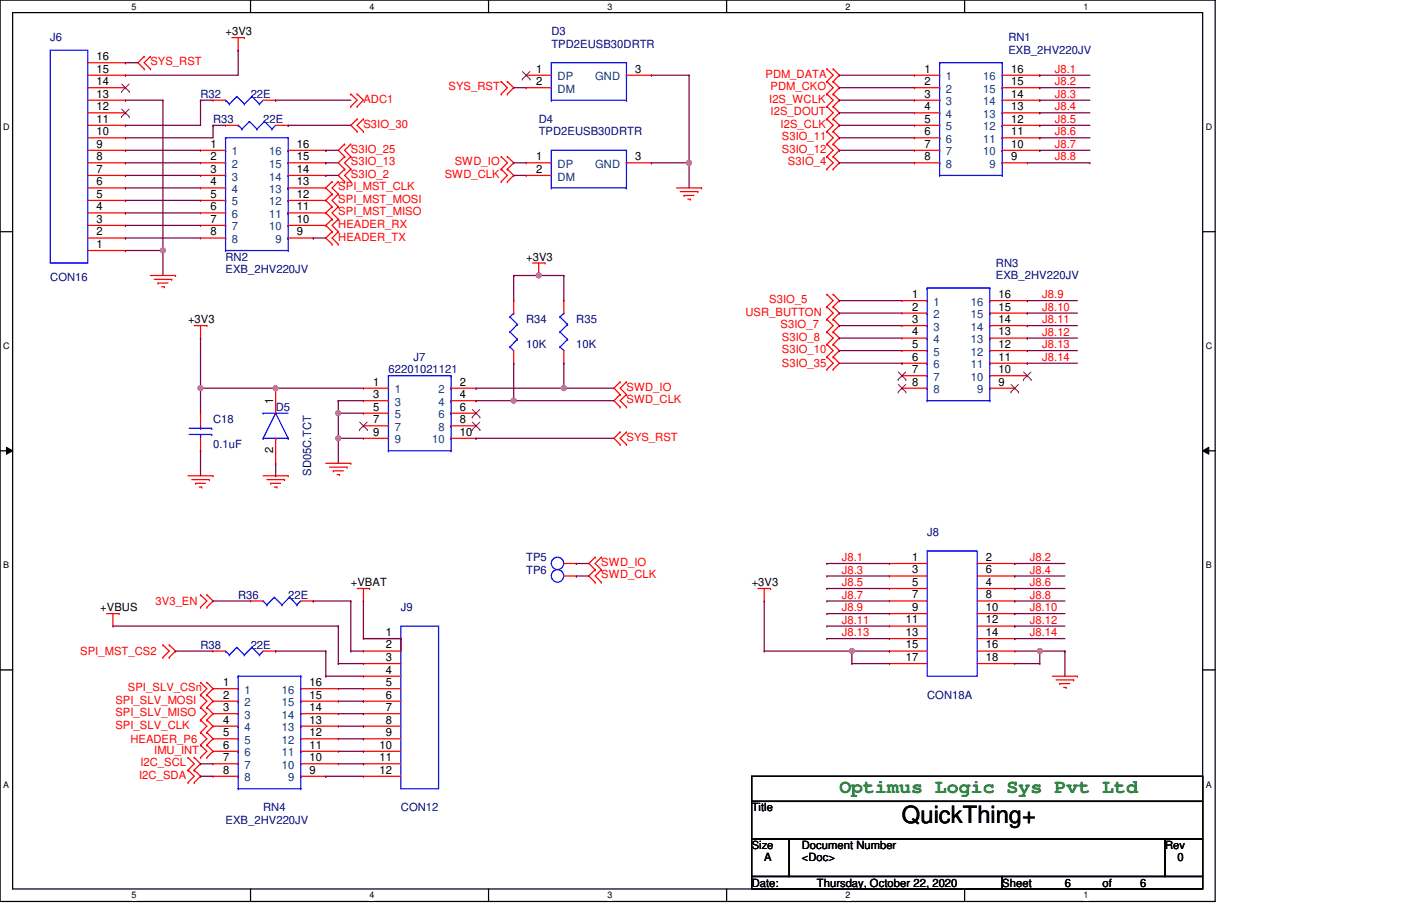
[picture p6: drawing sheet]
<svg xmlns="http://www.w3.org/2000/svg" width="432mm" height="279mm" viewBox="0 0 432 279" stroke-linecap="round" stroke-linejoin="round" font-family="sans-serif">
<defs><g id="words">
<text font-size="7.3" x="278" y="253.7">QuickThing+</text>
<text font-size="6.1" fill="#008000" x="258.7" y="244.6">Optimus Logic Sys Pvt Ltd</text>
<g font-size="3.5">
<text x="69.5" y="10.8">+3V3</text>
<text x="29.8" y="22.4">15</text>
<text x="29.8" y="18.5">16</text>
<text x="165.3" y="22.4">1</text>
<text x="195.8" y="22.4">3</text>
<text x="284.9" y="22.4">1</text>
<text x="311.6" y="22.4">16</text>
<text x="29.8" y="26.2">14</text>
<text x="165.3" y="26.2">2</text>
<text x="284.9" y="26.2">2</text>
<text x="311.6" y="26.2">15</text>
<text x="29.8" y="34">12</text>
<text x="29.8" y="30.1">13</text>
<text x="284.9" y="30.1">3</text>
<text x="284.9" y="34">4</text>
<text x="311.6" y="34">13</text>
<text x="311.6" y="30.1">14</text>
<text x="29.8" y="41.7">10</text>
<text x="29.8" y="37.8">11</text>
<text x="284.9" y="37.8">5</text>
<text x="284.9" y="41.7">6</text>
<text x="311.6" y="41.7">11</text>
<text x="311.6" y="37.8">12</text>
<text x="29.8" y="45.6">9</text>
<text x="64.9" y="45.6">1</text>
<text x="91.5" y="45.6">16</text>
<text x="284.9" y="45.6">7</text>
<text x="311.6" y="45.6">10</text>
<text x="29.8" y="53.3">7</text>
<text x="29.8" y="49.4">8</text>
<text x="64.9" y="49.4">2</text>
<text x="64.9" y="53.3">3</text>
<text x="91.5" y="53.3">14</text>
<text x="91.5" y="49.4">15</text>
<text x="165.3" y="49.4">1</text>
<text x="165.3" y="53.3">2</text>
<text x="195.8" y="49.4">3</text>
<text x="284.9" y="49.4">8</text>
<text x="311.6" y="49.4">9</text>
<text x="29.8" y="57.1">6</text>
<text x="64.9" y="57.1">4</text>
<text x="91.5" y="57.1">13</text>
<text x="29.8" y="64.9">4</text>
<text x="29.8" y="61">5</text>
<text x="64.9" y="61">5</text>
<text x="64.9" y="64.9">6</text>
<text x="91.5" y="64.9">11</text>
<text x="91.5" y="61">12</text>
<text x="29.8" y="68.7">3</text>
<text x="64.9" y="68.7">7</text>
<text x="91.5" y="68.7">10</text>
<text x="29.8" y="76.5">1</text>
<text x="29.8" y="72.6">2</text>
<text x="64.9" y="72.6">8</text>
<text x="91.5" y="72.6">9</text>
<text x="162.2" y="80.3">+3V3</text>
<text x="281.1" y="91.9">1</text>
<text x="281.1" y="95.8">2</text>
<text x="307.8" y="91.9">16</text>
<text x="307.8" y="95.8">15</text>
<text x="58" y="99.7">+3V3</text>
<text x="281.1" y="99.6">3</text>
<text x="307.8" y="99.6">14</text>
<text x="281.1" y="103.5">4</text>
<text x="281.1" y="107.3">5</text>
<text x="307.8" y="107.3">12</text>
<text x="307.8" y="103.5">13</text>
<text x="281.1" y="111.2">6</text>
<text x="307.8" y="111.2">11</text>
<text x="115.1" y="118.9">1</text>
<text x="141.7" y="118.9">2</text>
<text x="281.1" y="115.1">7</text>
<text x="281.1" y="118.9">8</text>
<text x="307.8" y="118.9">9</text>
<text x="307.8" y="115.1">10</text>
<text x="84.2" y="124.7" transform="rotate(-90 84.2 124.7)">1</text>
<text x="115.1" y="122.8">3</text>
<text x="141.7" y="122.8">4</text>
<text x="115.1" y="126.6">5</text>
<text x="115.1" y="130.5">7</text>
<text x="141.7" y="126.6">6</text>
<text x="141.7" y="130.5">8</text>
<text x="115.1" y="134.4">9</text>
<text x="141.7" y="134.4">10</text>
<text x="84.2" y="139.8" transform="rotate(-90 84.2 139.8)">2</text>
<text x="281.1" y="173">1</text>
<text x="303.9" y="173">2</text>
<text x="281.1" y="176.8">3</text>
<text x="303.9" y="176.8">6</text>
<text x="108.1" y="180.7">+VBAT</text>
<text x="231.7" y="180.7">+3V3</text>
<text x="281.1" y="180.7">5</text>
<text x="281.1" y="184.5">7</text>
<text x="303.9" y="180.7">4</text>
<text x="303.9" y="184.5">8</text>
<text x="30.9" y="188.4">+VBUS</text>
<text x="281.1" y="188.4">9</text>
<text x="303.9" y="188.4">10</text>
<text x="118.9" y="196.1">1</text>
<text x="279.1" y="192.3">11</text>
<text x="279.1" y="196.1">13</text>
<text x="303.9" y="192.3">12</text>
<text x="303.9" y="196.1">14</text>
<text x="118.9" y="200">2</text>
<text x="118.9" y="203.8">3</text>
<text x="279.1" y="200">15</text>
<text x="279.1" y="203.8">17</text>
<text x="303.9" y="200">16</text>
<text x="303.9" y="203.8">18</text>
<text x="118.9" y="207.7">4</text>
<text x="68.7" y="211.6">1</text>
<text x="68.7" y="215.4">2</text>
<text x="95.4" y="211.6">16</text>
<text x="95.4" y="215.4">15</text>
<text x="118.9" y="211.6">5</text>
<text x="118.9" y="215.4">6</text>
<text x="68.7" y="219.3">3</text>
<text x="95.4" y="219.3">14</text>
<text x="118.9" y="219.3">7</text>
<text x="68.7" y="223.1">4</text>
<text x="68.7" y="227">5</text>
<text x="95.4" y="227">12</text>
<text x="95.4" y="223.1">13</text>
<text x="118.9" y="223.1">8</text>
<text x="118.9" y="227">9</text>
<text x="68.7" y="230.9">6</text>
<text x="95.4" y="230.9">11</text>
<text x="117" y="230.9">10</text>
<text x="68.7" y="234.7">7</text>
<text x="68.7" y="238.6">8</text>
<text x="95.4" y="238.6">9</text>
<text x="95.4" y="234.7">10</text>
<text x="117" y="234.7">11</text>
<text x="117" y="238.6">12</text>
<text x="231.7" y="250.2">Title</text>
<text x="231.7" y="261.8">Size</text>
<text x="247.1" y="261.8">Document Number</text>
<text x="359.1" y="261.8">Rev</text>
<text x="235.5" y="265.6">A</text>
<text x="247.1" y="265.6">&lt;Doc&gt;</text>
<text x="363" y="265.6">0</text>
<text x="231.7" y="273.4">Date:</text>
<text x="251.8" y="273.4">Thursday, October 22, 2020</text>
<text x="308.9" y="273.4">Sheet</text>
<text x="328.2" y="273.4">6</text>
<text x="339.8" y="273.4">of</text>
<text x="351.4" y="273.4">6</text>
</g>
<g font-size="3.5" fill="#000080">
<text x="169.9" y="10.8">D3</text>
<text x="15.5" y="12.8">J6</text>
<text x="169.9" y="14.7">TPD2EUSB30DRTR</text>
<text x="310.8" y="12.8">RN1</text>
<text x="310.8" y="16.6">EXB_2HV220JV</text>
<text x="61.8" y="30.1">R32</text>
<text x="77.3" y="30.1">22E</text>
<text x="65.7" y="37.9">R33</text>
<text x="81.1" y="37.9">22E</text>
<text x="166" y="37.9">D4</text>
<text x="166" y="41.7">TPD2EUSB30DRTR</text>
<text x="69.5" y="80.3">RN2</text>
<text x="307" y="82.3">RN3</text>
<text x="15.5" y="86.5">CON16</text>
<text x="69.5" y="84.2">EXB_2HV220JV</text>
<text x="307" y="86.1">EXB_2HV220JV</text>
<text x="162.2" y="99.7">R34</text>
<text x="177.6" y="99.7">R35</text>
<text x="162.2" y="107.4">10K</text>
<text x="177.6" y="107.4">10K</text>
<text x="127.4" y="111.2">J7</text>
<text x="119.7" y="115.1">62201021121</text>
<text x="65.7" y="130.5">C18</text>
<text x="85" y="126.7">D5</text>
<text x="65.7" y="138.3">0.1uF</text>
<text x="95.9" y="146.7" transform="rotate(-90 95.9 146.7)">SD05C.TCT</text>
<text x="285.7" y="165.3">J8</text>
<text x="162.2" y="173">TP5</text>
<text x="162.2" y="176.9">TP6</text>
<text x="73.4" y="184.6">R36</text>
<text x="88.8" y="184.6">22E</text>
<text x="123.6" y="188.4">J9</text>
<text x="61.8" y="200">R38</text>
<text x="77.3" y="200">22E</text>
<text x="285.7" y="215.5">CON18A</text>
<text x="81.1" y="250.2">RN4</text>
<text x="123.6" y="250.2">CON12</text>
<text x="69.5" y="254.1">EXB_2HV220JV</text>
</g>
<g font-size="3.5" fill="#f00">
<text x="46.4" y="20.1">SYS_RST</text>
<text x="235.9" y="24">PDM_DATA</text>
<text x="325.1" y="22.4">J8.1</text>
<text x="138.3" y="27.8">SYS_RST</text>
<text x="237.5" y="27.8">PDM_CKO</text>
<text x="325.1" y="26.3">J8.2</text>
<text x="112" y="31.7">ADC1</text>
<text x="237.1" y="31.7">I2S_WCLK</text>
<text x="237.5" y="35.6">I2S_DOUT</text>
<text x="325.1" y="30.1">J8.3</text>
<text x="325.1" y="34">J8.4</text>
<text x="112" y="39.4">S3IO_30</text>
<text x="240.6" y="39.4">I2S_CLK</text>
<text x="325.1" y="37.9">J8.5</text>
<text x="325.1" y="41.7">J8.6</text>
<text x="108.1" y="47.1">S3IO_25</text>
<text x="241" y="47.1">S3IO_12</text>
<text x="241" y="43.3">S3IO_11</text>
<text x="325.1" y="45.6">J8.7</text>
<text x="108.1" y="51">S3IO_13</text>
<text x="140.2" y="51">SWD_IO</text>
<text x="242.9" y="51">S3IO_4</text>
<text x="325.1" y="49.4">J8.8</text>
<text x="104.3" y="58.7">SPI_MST_CLK</text>
<text x="108.1" y="54.9">S3IO_2</text>
<text x="137.1" y="54.9">SWD_CLK</text>
<text x="104.3" y="62.6">SPI_MST_MOSI</text>
<text x="104.3" y="70.3">HEADER_RX</text>
<text x="104.3" y="66.4">SPI_MST_MISO</text>
<text x="104.3" y="74.2">HEADER_TX</text>
<text x="237.1" y="93.5">S3IO_5</text>
<text x="321.2" y="95.8">J8.10</text>
<text x="321.2" y="91.9">J8.9</text>
<text x="229.7" y="97.3">USR_BUTTON</text>
<text x="240.6" y="101.2">S3IO_7</text>
<text x="321.2" y="99.7">J8.11</text>
<text x="241" y="105">S3IO_8</text>
<text x="321.2" y="103.5">J8.12</text>
<text x="321.2" y="107.4">J8.13</text>
<text x="241" y="108.9">S3IO_10</text>
<text x="241" y="113.2">S3IO_35</text>
<text x="321.2" y="111.3">J8.14</text>
<text x="193.1" y="124.3">SWD_CLK</text>
<text x="193.1" y="120.5">SWD_IO</text>
<text x="193.1" y="135.9">SYS_RST</text>
<text x="259.5" y="173">J8.1</text>
<text x="317.4" y="173">J8.2</text>
<text x="185.3" y="178.4">SWD_CLK</text>
<text x="185.3" y="174.5">SWD_IO</text>
<text x="259.5" y="176.9">J8.3</text>
<text x="317.4" y="176.9">J8.4</text>
<text x="259.5" y="180.7">J8.5</text>
<text x="259.5" y="184.6">J8.7</text>
<text x="317.4" y="180.7">J8.6</text>
<text x="317.4" y="184.6">J8.8</text>
<text x="47.9" y="186.5">3V3_EN</text>
<text x="259.5" y="188.5">J8.9</text>
<text x="317.4" y="188.5">J8.10</text>
<text x="259.5" y="192.3">J8.11</text>
<text x="259.5" y="196.2">J8.13</text>
<text x="317.4" y="192.3">J8.12</text>
<text x="317.4" y="196.2">J8.14</text>
<text x="24.7" y="202">SPI_MST_CS2</text>
<text x="39.4" y="213.1">SPI_SLV_CSn</text>
<text x="35.6" y="220.9">SPI_SLV_MISO</text>
<text x="35.6" y="217">SPI_SLV_MOSI</text>
<text x="35.6" y="224.7">SPI_SLV_CLK</text>
<text x="40.2" y="229">HEADER_P6</text>
<text x="47.5" y="232.5">IMU_INT</text>
<text x="43.3" y="236.3">I2C_SCL</text>
<text x="42.9" y="240.2">I2C_SDA</text>
</g>
<g font-size="3.5" fill="#004080">
<text x="171.9" y="24.8">DP</text>
<text x="171.9" y="28.6">DM</text>
<text x="183.4" y="24.8">GND</text>
<text x="291.5" y="24.8">1</text>
<text x="291.5" y="28.6">2</text>
<text x="303.1" y="24.8">16</text>
<text x="303.1" y="28.6">15</text>
<text x="291.5" y="32.5">3</text>
<text x="303.1" y="32.5">14</text>
<text x="291.5" y="36.4">4</text>
<text x="291.5" y="40.2">5</text>
<text x="303.1" y="40.2">12</text>
<text x="303.1" y="36.4">13</text>
<text x="71.5" y="47.9">1</text>
<text x="83" y="47.9">16</text>
<text x="291.5" y="44.1">6</text>
<text x="291.5" y="47.9">7</text>
<text x="303.1" y="47.9">10</text>
<text x="303.1" y="44.1">11</text>
<text x="71.5" y="51.8">2</text>
<text x="83" y="51.8">15</text>
<text x="171.9" y="51.8">DP</text>
<text x="183.4" y="51.8">GND</text>
<text x="291.5" y="51.8">8</text>
<text x="305" y="51.8">9</text>
<text x="71.5" y="55.7">3</text>
<text x="71.5" y="59.5">4</text>
<text x="83" y="59.5">13</text>
<text x="83" y="55.7">14</text>
<text x="171.9" y="55.7">DM</text>
<text x="71.5" y="63.4">5</text>
<text x="83" y="63.4">12</text>
<text x="71.5" y="67.2">6</text>
<text x="71.5" y="71.1">7</text>
<text x="83" y="71.1">10</text>
<text x="83" y="67.2">11</text>
<text x="71.5" y="75">8</text>
<text x="84.9" y="75">9</text>
<text x="287.7" y="94.3">1</text>
<text x="299.2" y="94.3">16</text>
<text x="287.7" y="98.1">2</text>
<text x="287.7" y="102">3</text>
<text x="299.2" y="102">14</text>
<text x="299.2" y="98.1">15</text>
<text x="287.7" y="105.8">4</text>
<text x="299.2" y="105.8">13</text>
<text x="287.7" y="109.7">5</text>
<text x="287.7" y="113.6">6</text>
<text x="299.2" y="113.6">11</text>
<text x="299.2" y="109.7">12</text>
<text x="287.7" y="117.4">7</text>
<text x="299.2" y="117.4">10</text>
<text x="121.7" y="121.3">1</text>
<text x="121.7" y="125.1">3</text>
<text x="135.1" y="121.3">2</text>
<text x="135.1" y="125.1">4</text>
<text x="287.7" y="121.3">8</text>
<text x="301.2" y="121.3">9</text>
<text x="121.7" y="129">5</text>
<text x="135.1" y="129">6</text>
<text x="121.7" y="132.9">7</text>
<text x="121.7" y="136.7">9</text>
<text x="133.2" y="136.7">10</text>
<text x="135.1" y="132.9">8</text>
<text x="75.4" y="214">1</text>
<text x="86.9" y="214">16</text>
<text x="75.4" y="217.8">2</text>
<text x="75.4" y="221.7">3</text>
<text x="86.9" y="221.7">14</text>
<text x="86.9" y="217.8">15</text>
<text x="75.4" y="225.5">4</text>
<text x="86.9" y="225.5">13</text>
<text x="75.4" y="229.4">5</text>
<text x="75.4" y="233.3">6</text>
<text x="86.9" y="233.3">11</text>
<text x="86.9" y="229.4">12</text>
<text x="75.4" y="237.1">7</text>
<text x="86.9" y="237.1">10</text>
<text x="75.4" y="241">8</text>
<text x="88.8" y="241">9</text>
</g>
<g font-size="2.8">
<text x="40.6" y="3">5</text>
<text x="113.9" y="3">4</text>
<text x="187.2" y="3">3</text>
<text x="260.6" y="3">2</text>
<text x="334" y="3">1</text>
<text x="1" y="40.2">D</text>
<text x="371.6" y="40.2">D</text>
<text x="1" y="107.7">C</text>
<text x="371.6" y="107.7">C</text>
<text x="1" y="175.3">B</text>
<text x="371.6" y="175.3">B</text>
<text x="1" y="242.9">A</text>
<text x="371.6" y="242.9">A</text>
<text x="40.6" y="277.1">5</text>
<text x="113.9" y="277.1">4</text>
<text x="187.2" y="277.1">3</text>
<text x="260.6" y="277.1">2</text>
<text x="334" y="277.1">1</text>
</g>
</g></defs>
<path d="M0 0h374.5v278h-374.5zM3.9 3.9h366.8v270.3h-366.8z" fill="none" stroke="#000" stroke-width=".38"/>
<g fill="#fff">
<path d="M40.6 .5h1.5v3.1h-1.5z"/>
<path d="M40.6 274.6h1.5v3.1h-1.5z"/>
</g>
<path d="M77.2 0v3.9M77.2 274.2v3.8" fill="none" stroke="#000" stroke-width=".38"/>
<g fill="#fff">
<path d="M113.9 .5h1.5v3.1h-1.5z"/>
<path d="M113.9 274.6h1.5v3.1h-1.5z"/>
</g>
<path d="M150.6 0v3.9M150.6 274.2v3.8" fill="none" stroke="#000" stroke-width=".38"/>
<g fill="#fff">
<path d="M187.2 .5h1.6v3.1h-1.6z"/>
<path d="M187.2 274.6h1.6v3.1h-1.6z"/>
</g>
<path d="M223.9 0v3.9M223.9 274.2v3.8" fill="none" stroke="#000" stroke-width=".38"/>
<g fill="#fff">
<path d="M260.6 .5h1.5v3.1h-1.5z"/>
<path d="M260.6 274.6h1.5v3.1h-1.5z"/>
</g>
<path d="M297.3 0v3.9M297.3 274.2v3.8" fill="none" stroke="#000" stroke-width=".38"/>
<g fill="#fff">
<path d="M334 .5h1.5v3.1h-1.5z"/>
<path d="M334 274.6h1.5v3.1h-1.5z"/>
<path d="M1 37.7h2v3.1h-2z"/>
<path d="M371.6 37.7h2v3.1h-2z"/>
<path d="M1 105.2h2v3.1h-2z"/>
<path d="M371.6 105.2h2v3.1h-2z"/>
</g>
<path d="M0 71.5h3.9M370.7 71.5h3.8" fill="none" stroke="#000" stroke-width=".38"/>
<g fill="#fff">
<path d="M1 172.8h1.8v3.1h-1.8z"/>
<path d="M371.6 172.8h1.9v3.1h-1.9z"/>
</g>
<path d="M0 139h3.9M370.7 139h3.8" fill="none" stroke="#000" stroke-width=".38"/>
<path d="M2 137.9l1.9 1.1-1.9 1.1zM370.7 139l1.9-1.1v2.2z" fill="#000"/>
<path d="M2 137.9l1.9 1.1-1.9 1.1zM370.7 139l1.9-1.1v2.2z" fill="none" stroke="#000" stroke-width=".31"/>
<g fill="#fff">
<path d="M1 240.4h1.8v3.1h-1.8z"/>
<path d="M371.6 240.4h1.9v3.1h-1.9z"/>
</g>
<path d="M0 206.6h3.9M370.7 206.6h3.8" fill="none" stroke="#000" stroke-width=".38"/>
<path d="M100.4 142.9h7.7" fill="none" stroke="#f00" stroke-width=".38"/>
<circle cx="108.1" cy="142.9" r=".19" fill="#f00"/>
<path d="M101.6 144.1h5.4" fill="none" stroke="#f00" stroke-width=".38"/>
<circle cx="107" cy="144.1" r=".19" fill="#f00"/>
<path d="M102.7 145.2h3.1" fill="none" stroke="#f00" stroke-width=".38"/>
<circle cx="102.7" cy="145.2" r=".19" fill="#f00"/>
<path d="M103.9 146.3h.7" fill="none" stroke="#f00" stroke-width=".38"/>
<circle cx="104.6" cy="146.3" r=".19" fill="#f00"/>
<path d="M61.8 100.4v3.9" fill="none" stroke="#f00" stroke-width=".38"/>
<circle cx="61.8" cy="104.3" r=".19" fill="#f00"/>
<path d="M59.9 100.4h3.9" fill="none" stroke="#f00" stroke-width=".38"/>
<circle cx="63.8" cy="100.4" r=".19" fill="#f00"/>
<path d="M58 146.7h7.7" fill="none" stroke="#f00" stroke-width=".38"/>
<circle cx="65.7" cy="146.7" r=".19" fill="#f00"/>
<path d="M59.1 147.9h5.4" fill="none" stroke="#f00" stroke-width=".38"/>
<circle cx="64.5" cy="147.9" r=".19" fill="#f00"/>
<path d="M60.3 149.1h3" fill="none" stroke="#f00" stroke-width=".38"/>
<circle cx="60.3" cy="149.1" r=".19" fill="#f00"/>
<path d="M61.4 150.2h.8" fill="none" stroke="#f00" stroke-width=".38"/>
<circle cx="62.2" cy="150.2" r=".19" fill="#f00"/>
<path d="M81.1 146.7h7.7" fill="none" stroke="#f00" stroke-width=".38"/>
<circle cx="88.8" cy="146.7" r=".19" fill="#f00"/>
<path d="M82.3 147.9h5.4" fill="none" stroke="#f00" stroke-width=".38"/>
<circle cx="87.7" cy="147.9" r=".19" fill="#f00"/>
<path d="M83.4 149.1h3.1" fill="none" stroke="#f00" stroke-width=".38"/>
<circle cx="83.4" cy="149.1" r=".19" fill="#f00"/>
<path d="M84.6 150.2h.7" fill="none" stroke="#f00" stroke-width=".38"/>
<circle cx="85.3" cy="150.2" r=".19" fill="#f00"/>
<path d="M166 81.1v3.9" fill="none" stroke="#f00" stroke-width=".38"/>
<circle cx="166" cy="85" r=".19" fill="#f00"/>
<path d="M164.1 81.1h3.9" fill="none" stroke="#f00" stroke-width=".38"/>
<circle cx="168" cy="81.1" r=".19" fill="#f00"/>
<path d="M208.5 58h7.7" fill="none" stroke="#f00" stroke-width=".38"/>
<circle cx="216.2" cy="58" r=".19" fill="#f00"/>
<path d="M209.7 59.1h5.4" fill="none" stroke="#f00" stroke-width=".38"/>
<circle cx="215.1" cy="59.1" r=".19" fill="#f00"/>
<path d="M210.8 60.3h3.1" fill="none" stroke="#f00" stroke-width=".38"/>
<circle cx="210.8" cy="60.3" r=".19" fill="#f00"/>
<path d="M212 61.4h.8" fill="none" stroke="#f00" stroke-width=".38"/>
<circle cx="212.8" cy="61.4" r=".19" fill="#f00"/>
<path d="M73.4 11.6v3.9" fill="none" stroke="#f00" stroke-width=".38"/>
<circle cx="73.4" cy="15.5" r=".19" fill="#f00"/>
<path d="M71.5 11.6h3.8" fill="none" stroke="#f00" stroke-width=".38"/>
<circle cx="75.3" cy="11.6" r=".19" fill="#f00"/>
<path d="M46.4 85h7.7" fill="none" stroke="#f00" stroke-width=".38"/>
<circle cx="54.1" cy="85" r=".19" fill="#f00"/>
<path d="M47.5 86.1h5.4" fill="none" stroke="#f00" stroke-width=".38"/>
<circle cx="52.9" cy="86.1" r=".19" fill="#f00"/>
<path d="M48.7 87.3h3.1" fill="none" stroke="#f00" stroke-width=".38"/>
<circle cx="48.7" cy="87.3" r=".19" fill="#f00"/>
<path d="M49.8 88.4h.8" fill="none" stroke="#f00" stroke-width=".38"/>
<circle cx="50.6" cy="88.4" r=".19" fill="#f00"/>
<path d="M112 181.5v3.8" fill="none" stroke="#f00" stroke-width=".38"/>
<circle cx="112" cy="185.3" r=".19" fill="#f00"/>
<path d="M110.1 181.5h3.8" fill="none" stroke="#f00" stroke-width=".38"/>
<circle cx="113.9" cy="181.5" r=".19" fill="#f00"/>
<path d="M324.4 208.5h7.7" fill="none" stroke="#f00" stroke-width=".38"/>
<circle cx="332.1" cy="208.5" r=".19" fill="#f00"/>
<path d="M325.5 209.7h5.4" fill="none" stroke="#f00" stroke-width=".38"/>
<circle cx="330.9" cy="209.7" r=".19" fill="#f00"/>
<path d="M326.6 210.8h3.1" fill="none" stroke="#f00" stroke-width=".38"/>
<circle cx="326.6" cy="210.8" r=".19" fill="#f00"/>
<path d="M327.8 212h.8" fill="none" stroke="#f00" stroke-width=".38"/>
<circle cx="328.6" cy="212" r=".19" fill="#f00"/>
<path d="M235.5 181.5v3.8" fill="none" stroke="#f00" stroke-width=".38"/>
<circle cx="235.5" cy="185.3" r=".19" fill="#f00"/>
<path d="M233.6 181.5h3.9" fill="none" stroke="#f00" stroke-width=".38"/>
<circle cx="237.5" cy="181.5" r=".19" fill="#f00"/>
<path d="M34.8 189.2v3.9" fill="none" stroke="#f00" stroke-width=".38"/>
<circle cx="34.8" cy="193.1" r=".19" fill="#f00"/>
<path d="M32.9 189.2h3.8" fill="none" stroke="#f00" stroke-width=".38"/>
<circle cx="36.7" cy="189.2" r=".19" fill="#f00"/>
<path d="M189.2 123.6l1.9 1.9" fill="none" stroke="#f00" stroke-width=".38"/>
<circle cx="191.1" cy="125.5" r=".19" fill="#f00"/>
<path d="M191.1 121.7l-1.9 1.9" fill="none" stroke="#f00" stroke-width=".38"/>
<circle cx="191.1" cy="121.7" r=".19" fill="#f00"/>
<path d="M193.1 121.7l-2 1.9" fill="none" stroke="#f00" stroke-width=".38"/>
<circle cx="193.1" cy="121.7" r=".19" fill="#f00"/>
<path d="M191.1 123.6l2 1.9" fill="none" stroke="#f00" stroke-width=".38"/>
<circle cx="193.1" cy="125.5" r=".19" fill="#f00"/>
<path d="M189.2 119.7l1.9 2" fill="none" stroke="#f00" stroke-width=".38"/>
<circle cx="191.1" cy="121.7" r=".19" fill="#f00"/>
<path d="M191.1 117.8l-1.9 1.9" fill="none" stroke="#f00" stroke-width=".38"/>
<circle cx="191.1" cy="117.8" r=".19" fill="#f00"/>
<path d="M193.1 117.8l-2 1.9" fill="none" stroke="#f00" stroke-width=".38"/>
<circle cx="193.1" cy="117.8" r=".19" fill="#f00"/>
<path d="M191.1 119.7l2 2" fill="none" stroke="#f00" stroke-width=".38"/>
<circle cx="193.1" cy="121.7" r=".19" fill="#f00"/>
<path d="M189.2 135.2l1.9 1.9" fill="none" stroke="#f00" stroke-width=".38"/>
<circle cx="191.1" cy="137.1" r=".19" fill="#f00"/>
<path d="M191.1 133.2l-1.9 2" fill="none" stroke="#f00" stroke-width=".38"/>
<circle cx="191.1" cy="133.2" r=".19" fill="#f00"/>
<path d="M193.1 133.2l-2 2" fill="none" stroke="#f00" stroke-width=".38"/>
<circle cx="193.1" cy="133.2" r=".19" fill="#f00"/>
<path d="M191.1 135.2l2 1.9" fill="none" stroke="#f00" stroke-width=".38"/>
<circle cx="193.1" cy="137.1" r=".19" fill="#f00"/>
<path d="M156.4 48.3l1.9 1.9" fill="none" stroke="#f00" stroke-width=".38"/>
<circle cx="156.4" cy="48.3" r=".19" fill="#f00"/>
<path d="M158.3 50.2l-1.9 2" fill="none" stroke="#f00" stroke-width=".38"/>
<circle cx="156.4" cy="52.2" r=".19" fill="#f00"/>
<path d="M156.4 50.2l-1.9 2" fill="none" stroke="#f00" stroke-width=".38"/>
<circle cx="154.5" cy="52.2" r=".19" fill="#f00"/>
<path d="M154.5 48.3l1.9 1.9" fill="none" stroke="#f00" stroke-width=".38"/>
<circle cx="154.5" cy="48.3" r=".19" fill="#f00"/>
<path d="M156.4 52.2l1.9 1.9" fill="none" stroke="#f00" stroke-width=".38"/>
<circle cx="156.4" cy="52.2" r=".19" fill="#f00"/>
<path d="M158.3 54.1l-1.9 1.9" fill="none" stroke="#f00" stroke-width=".38"/>
<circle cx="156.4" cy="56" r=".19" fill="#f00"/>
<path d="M156.4 54.1l-1.9 1.9" fill="none" stroke="#f00" stroke-width=".38"/>
<circle cx="154.5" cy="56" r=".19" fill="#f00"/>
<path d="M154.5 52.2l1.9 1.9" fill="none" stroke="#f00" stroke-width=".38"/>
<circle cx="154.5" cy="52.2" r=".19" fill="#f00"/>
<path d="M156.4 25.1l1.9 2" fill="none" stroke="#f00" stroke-width=".38"/>
<circle cx="156.4" cy="25.1" r=".19" fill="#f00"/>
<path d="M158.3 27.1l-1.9 1.9" fill="none" stroke="#f00" stroke-width=".38"/>
<circle cx="156.4" cy="29" r=".19" fill="#f00"/>
<path d="M156.4 27.1l-1.9 1.9" fill="none" stroke="#f00" stroke-width=".38"/>
<circle cx="154.5" cy="29" r=".19" fill="#f00"/>
<path d="M154.5 25.1l1.9 2" fill="none" stroke="#f00" stroke-width=".38"/>
<circle cx="154.5" cy="25.1" r=".19" fill="#f00"/>
<path d="M42.5 19.3l1.9 2" fill="none" stroke="#f00" stroke-width=".38"/>
<circle cx="44.4" cy="21.3" r=".19" fill="#f00"/>
<path d="M44.4 17.4l-1.9 1.9" fill="none" stroke="#f00" stroke-width=".38"/>
<circle cx="44.4" cy="17.4" r=".19" fill="#f00"/>
<path d="M46.4 17.4l-2 1.9" fill="none" stroke="#f00" stroke-width=".38"/>
<circle cx="46.4" cy="17.4" r=".19" fill="#f00"/>
<path d="M44.4 19.3l2 2" fill="none" stroke="#f00" stroke-width=".38"/>
<circle cx="46.4" cy="21.3" r=".19" fill="#f00"/>
<path d="M100.4 73.4l2 1.9" fill="none" stroke="#f00" stroke-width=".38"/>
<circle cx="102.4" cy="75.3" r=".19" fill="#f00"/>
<path d="M102.4 71.5l-2 1.9" fill="none" stroke="#f00" stroke-width=".38"/>
<circle cx="102.4" cy="71.5" r=".19" fill="#f00"/>
<path d="M104.3 71.5l-1.9 1.9" fill="none" stroke="#f00" stroke-width=".38"/>
<circle cx="104.3" cy="71.5" r=".19" fill="#f00"/>
<path d="M102.4 73.4l1.9 1.9" fill="none" stroke="#f00" stroke-width=".38"/>
<circle cx="104.3" cy="75.3" r=".19" fill="#f00"/>
<path d="M100.4 69.5l2 2" fill="none" stroke="#f00" stroke-width=".38"/>
<circle cx="102.4" cy="71.5" r=".19" fill="#f00"/>
<path d="M102.4 67.6l-2 1.9" fill="none" stroke="#f00" stroke-width=".38"/>
<circle cx="102.4" cy="67.6" r=".19" fill="#f00"/>
<path d="M104.3 67.6l-1.9 1.9" fill="none" stroke="#f00" stroke-width=".38"/>
<circle cx="104.3" cy="67.6" r=".19" fill="#f00"/>
<path d="M102.4 69.5l1.9 2" fill="none" stroke="#f00" stroke-width=".38"/>
<circle cx="104.3" cy="71.5" r=".19" fill="#f00"/>
<path d="M100.4 65.7l2 1.9" fill="none" stroke="#f00" stroke-width=".38"/>
<circle cx="102.4" cy="67.6" r=".19" fill="#f00"/>
<path d="M102.4 63.8l-2 1.9" fill="none" stroke="#f00" stroke-width=".38"/>
<circle cx="102.4" cy="63.8" r=".19" fill="#f00"/>
<path d="M104.3 63.8l-1.9 1.9" fill="none" stroke="#f00" stroke-width=".38"/>
<circle cx="104.3" cy="63.8" r=".19" fill="#f00"/>
<path d="M102.4 65.7l1.9 1.9" fill="none" stroke="#f00" stroke-width=".38"/>
<circle cx="104.3" cy="67.6" r=".19" fill="#f00"/>
<path d="M100.4 58l2 1.9" fill="none" stroke="#f00" stroke-width=".38"/>
<circle cx="102.4" cy="59.9" r=".19" fill="#f00"/>
<path d="M102.4 56l-2 2" fill="none" stroke="#f00" stroke-width=".38"/>
<circle cx="102.4" cy="56" r=".19" fill="#f00"/>
<path d="M104.3 56l-1.9 2" fill="none" stroke="#f00" stroke-width=".38"/>
<circle cx="104.3" cy="56" r=".19" fill="#f00"/>
<path d="M102.4 58l1.9 1.9" fill="none" stroke="#f00" stroke-width=".38"/>
<circle cx="104.3" cy="59.9" r=".19" fill="#f00"/>
<path d="M100.4 61.8l2 2" fill="none" stroke="#f00" stroke-width=".38"/>
<circle cx="102.4" cy="63.8" r=".19" fill="#f00"/>
<path d="M102.4 59.9l-2 1.9" fill="none" stroke="#f00" stroke-width=".38"/>
<circle cx="102.4" cy="59.9" r=".19" fill="#f00"/>
<path d="M104.3 59.9l-1.9 1.9" fill="none" stroke="#f00" stroke-width=".38"/>
<circle cx="104.3" cy="59.9" r=".19" fill="#f00"/>
<path d="M102.4 61.8l1.9 2" fill="none" stroke="#f00" stroke-width=".38"/>
<circle cx="104.3" cy="63.8" r=".19" fill="#f00"/>
<path d="M112 30.9l-1.9 2" fill="none" stroke="#f00" stroke-width=".38"/>
<circle cx="110.1" cy="32.9" r=".19" fill="#f00"/>
<path d="M110.1 29l1.9 1.9" fill="none" stroke="#f00" stroke-width=".38"/>
<circle cx="110.1" cy="29" r=".19" fill="#f00"/>
<path d="M110.1 30.9l-2 2" fill="none" stroke="#f00" stroke-width=".38"/>
<circle cx="108.1" cy="32.9" r=".19" fill="#f00"/>
<path d="M108.1 29l2 1.9" fill="none" stroke="#f00" stroke-width=".38"/>
<circle cx="108.1" cy="29" r=".19" fill="#f00"/>
<path d="M104.3 46.4l1.9 1.9" fill="none" stroke="#f00" stroke-width=".38"/>
<circle cx="106.2" cy="48.3" r=".19" fill="#f00"/>
<path d="M106.2 44.4l-1.9 2" fill="none" stroke="#f00" stroke-width=".38"/>
<circle cx="106.2" cy="44.4" r=".19" fill="#f00"/>
<path d="M108.1 44.4l-1.9 2" fill="none" stroke="#f00" stroke-width=".38"/>
<circle cx="108.1" cy="44.4" r=".19" fill="#f00"/>
<path d="M106.2 46.4l1.9 1.9" fill="none" stroke="#f00" stroke-width=".38"/>
<circle cx="108.1" cy="48.3" r=".19" fill="#f00"/>
<path d="M108.1 38.7l2 1.9" fill="none" stroke="#f00" stroke-width=".38"/>
<circle cx="110.1" cy="40.6" r=".19" fill="#f00"/>
<path d="M110.1 36.7l-2 2" fill="none" stroke="#f00" stroke-width=".38"/>
<circle cx="110.1" cy="36.7" r=".19" fill="#f00"/>
<path d="M112 36.7l-1.9 2" fill="none" stroke="#f00" stroke-width=".38"/>
<circle cx="112" cy="36.7" r=".19" fill="#f00"/>
<path d="M110.1 38.7l1.9 1.9" fill="none" stroke="#f00" stroke-width=".38"/>
<circle cx="112" cy="40.6" r=".19" fill="#f00"/>
<path d="M104.3 54.1l1.9 1.9" fill="none" stroke="#f00" stroke-width=".38"/>
<circle cx="106.2" cy="56" r=".19" fill="#f00"/>
<path d="M106.2 52.2l-1.9 1.9" fill="none" stroke="#f00" stroke-width=".38"/>
<circle cx="106.2" cy="52.2" r=".19" fill="#f00"/>
<path d="M108.1 52.2l-1.9 1.9" fill="none" stroke="#f00" stroke-width=".38"/>
<circle cx="108.1" cy="52.2" r=".19" fill="#f00"/>
<path d="M106.2 54.1l1.9 1.9" fill="none" stroke="#f00" stroke-width=".38"/>
<circle cx="108.1" cy="56" r=".19" fill="#f00"/>
<path d="M104.3 50.2l1.9 2" fill="none" stroke="#f00" stroke-width=".38"/>
<circle cx="106.2" cy="52.2" r=".19" fill="#f00"/>
<path d="M106.2 48.3l-1.9 1.9" fill="none" stroke="#f00" stroke-width=".38"/>
<circle cx="106.2" cy="48.3" r=".19" fill="#f00"/>
<path d="M108.1 48.3l-1.9 1.9" fill="none" stroke="#f00" stroke-width=".38"/>
<circle cx="108.1" cy="48.3" r=".19" fill="#f00"/>
<path d="M106.2 50.2l1.9 2" fill="none" stroke="#f00" stroke-width=".38"/>
<circle cx="108.1" cy="52.2" r=".19" fill="#f00"/>
<path d="M63.8 222l1.9 1.9" fill="none" stroke="#f00" stroke-width=".38"/>
<circle cx="63.8" cy="222" r=".19" fill="#f00"/>
<path d="M65.7 223.9l-1.9 2" fill="none" stroke="#f00" stroke-width=".38"/>
<circle cx="63.8" cy="225.9" r=".19" fill="#f00"/>
<path d="M63.8 223.9l-2 2" fill="none" stroke="#f00" stroke-width=".38"/>
<circle cx="61.8" cy="225.9" r=".19" fill="#f00"/>
<path d="M61.8 222l2 1.9" fill="none" stroke="#f00" stroke-width=".38"/>
<circle cx="61.8" cy="222" r=".19" fill="#f00"/>
<path d="M63.8 218.2l1.9 1.9" fill="none" stroke="#f00" stroke-width=".38"/>
<circle cx="63.8" cy="218.2" r=".19" fill="#f00"/>
<path d="M65.7 220.1l-1.9 1.9" fill="none" stroke="#f00" stroke-width=".38"/>
<circle cx="63.8" cy="222" r=".19" fill="#f00"/>
<path d="M63.8 220.1l-2 1.9" fill="none" stroke="#f00" stroke-width=".38"/>
<circle cx="61.8" cy="222" r=".19" fill="#f00"/>
<path d="M61.8 218.2l2 1.9" fill="none" stroke="#f00" stroke-width=".38"/>
<circle cx="61.8" cy="218.2" r=".19" fill="#f00"/>
<path d="M63.8 214.3l1.9 1.9" fill="none" stroke="#f00" stroke-width=".38"/>
<circle cx="63.8" cy="214.3" r=".19" fill="#f00"/>
<path d="M65.7 216.2l-1.9 2" fill="none" stroke="#f00" stroke-width=".38"/>
<circle cx="63.8" cy="218.2" r=".19" fill="#f00"/>
<path d="M63.8 216.2l-2 2" fill="none" stroke="#f00" stroke-width=".38"/>
<circle cx="61.8" cy="218.2" r=".19" fill="#f00"/>
<path d="M61.8 214.3l2 1.9" fill="none" stroke="#f00" stroke-width=".38"/>
<circle cx="61.8" cy="214.3" r=".19" fill="#f00"/>
<path d="M63.8 210.4l1.9 2" fill="none" stroke="#f00" stroke-width=".38"/>
<circle cx="63.8" cy="210.4" r=".19" fill="#f00"/>
<path d="M65.7 212.4l-1.9 1.9" fill="none" stroke="#f00" stroke-width=".38"/>
<circle cx="63.8" cy="214.3" r=".19" fill="#f00"/>
<path d="M63.8 212.4l-2 1.9" fill="none" stroke="#f00" stroke-width=".38"/>
<circle cx="61.8" cy="214.3" r=".19" fill="#f00"/>
<path d="M61.8 210.4l2 2" fill="none" stroke="#f00" stroke-width=".38"/>
<circle cx="61.8" cy="210.4" r=".19" fill="#f00"/>
<path d="M63.8 225.9l1.9 1.9" fill="none" stroke="#f00" stroke-width=".38"/>
<circle cx="63.8" cy="225.9" r=".19" fill="#f00"/>
<path d="M65.7 227.8l-1.9 1.9" fill="none" stroke="#f00" stroke-width=".38"/>
<circle cx="63.8" cy="229.7" r=".19" fill="#f00"/>
<path d="M63.8 227.8l-2 1.9" fill="none" stroke="#f00" stroke-width=".38"/>
<circle cx="61.8" cy="229.7" r=".19" fill="#f00"/>
<path d="M61.8 225.9l2 1.9" fill="none" stroke="#f00" stroke-width=".38"/>
<circle cx="61.8" cy="225.9" r=".19" fill="#f00"/>
<path d="M63.8 229.7l1.9 2" fill="none" stroke="#f00" stroke-width=".38"/>
<circle cx="63.8" cy="229.7" r=".19" fill="#f00"/>
<path d="M65.7 231.7l-1.9 1.9" fill="none" stroke="#f00" stroke-width=".38"/>
<circle cx="63.8" cy="233.6" r=".19" fill="#f00"/>
<path d="M63.8 231.7l-2 1.9" fill="none" stroke="#f00" stroke-width=".38"/>
<circle cx="61.8" cy="233.6" r=".19" fill="#f00"/>
<path d="M61.8 229.7l2 2" fill="none" stroke="#f00" stroke-width=".38"/>
<circle cx="61.8" cy="229.7" r=".19" fill="#f00"/>
<path d="M256.8 48.3l1.9 1.9" fill="none" stroke="#f00" stroke-width=".38"/>
<circle cx="256.8" cy="48.3" r=".19" fill="#f00"/>
<path d="M258.7 50.2l-1.9 2" fill="none" stroke="#f00" stroke-width=".38"/>
<circle cx="256.8" cy="52.2" r=".19" fill="#f00"/>
<path d="M256.8 50.2l-2 2" fill="none" stroke="#f00" stroke-width=".38"/>
<circle cx="254.8" cy="52.2" r=".19" fill="#f00"/>
<path d="M254.8 48.3l2 1.9" fill="none" stroke="#f00" stroke-width=".38"/>
<circle cx="254.8" cy="48.3" r=".19" fill="#f00"/>
<path d="M256.8 44.4l1.9 2" fill="none" stroke="#f00" stroke-width=".38"/>
<circle cx="256.8" cy="44.4" r=".19" fill="#f00"/>
<path d="M258.7 46.4l-1.9 1.9" fill="none" stroke="#f00" stroke-width=".38"/>
<circle cx="256.8" cy="48.3" r=".19" fill="#f00"/>
<path d="M256.8 46.4l-2 1.9" fill="none" stroke="#f00" stroke-width=".38"/>
<circle cx="254.8" cy="48.3" r=".19" fill="#f00"/>
<path d="M254.8 44.4l2 2" fill="none" stroke="#f00" stroke-width=".38"/>
<circle cx="254.8" cy="44.4" r=".19" fill="#f00"/>
<path d="M256.8 40.6l1.9 1.9" fill="none" stroke="#f00" stroke-width=".38"/>
<circle cx="256.8" cy="40.6" r=".19" fill="#f00"/>
<path d="M258.7 42.5l-1.9 1.9" fill="none" stroke="#f00" stroke-width=".38"/>
<circle cx="256.8" cy="44.4" r=".19" fill="#f00"/>
<path d="M256.8 42.5l-2 1.9" fill="none" stroke="#f00" stroke-width=".38"/>
<circle cx="254.8" cy="44.4" r=".19" fill="#f00"/>
<path d="M254.8 40.6l2 1.9" fill="none" stroke="#f00" stroke-width=".38"/>
<circle cx="254.8" cy="40.6" r=".19" fill="#f00"/>
<path d="M256.8 36.7l1.9 2" fill="none" stroke="#f00" stroke-width=".38"/>
<circle cx="256.8" cy="36.7" r=".19" fill="#f00"/>
<path d="M258.7 38.7l-1.9 1.9" fill="none" stroke="#f00" stroke-width=".38"/>
<circle cx="256.8" cy="40.6" r=".19" fill="#f00"/>
<path d="M256.8 38.7l-2 1.9" fill="none" stroke="#f00" stroke-width=".38"/>
<circle cx="254.8" cy="40.6" r=".19" fill="#f00"/>
<path d="M254.8 36.7l2 2" fill="none" stroke="#f00" stroke-width=".38"/>
<circle cx="254.8" cy="36.7" r=".19" fill="#f00"/>
<path d="M256.8 32.9l1.9 1.9" fill="none" stroke="#f00" stroke-width=".38"/>
<circle cx="256.8" cy="32.9" r=".19" fill="#f00"/>
<path d="M258.7 34.8l-1.9 1.9" fill="none" stroke="#f00" stroke-width=".38"/>
<circle cx="256.8" cy="36.7" r=".19" fill="#f00"/>
<path d="M256.8 34.8l-2 1.9" fill="none" stroke="#f00" stroke-width=".38"/>
<circle cx="254.8" cy="36.7" r=".19" fill="#f00"/>
<path d="M254.8 32.9l2 1.9" fill="none" stroke="#f00" stroke-width=".38"/>
<circle cx="254.8" cy="32.9" r=".19" fill="#f00"/>
<path d="M256.8 29l1.9 1.9" fill="none" stroke="#f00" stroke-width=".38"/>
<circle cx="256.8" cy="29" r=".19" fill="#f00"/>
<path d="M258.7 30.9l-1.9 2" fill="none" stroke="#f00" stroke-width=".38"/>
<circle cx="256.8" cy="32.9" r=".19" fill="#f00"/>
<path d="M256.8 30.9l-2 2" fill="none" stroke="#f00" stroke-width=".38"/>
<circle cx="254.8" cy="32.9" r=".19" fill="#f00"/>
<path d="M254.8 29l2 1.9" fill="none" stroke="#f00" stroke-width=".38"/>
<circle cx="254.8" cy="29" r=".19" fill="#f00"/>
<path d="M256.8 25.1l1.9 2" fill="none" stroke="#f00" stroke-width=".38"/>
<circle cx="256.8" cy="25.1" r=".19" fill="#f00"/>
<path d="M258.7 27.1l-1.9 1.9" fill="none" stroke="#f00" stroke-width=".38"/>
<circle cx="256.8" cy="29" r=".19" fill="#f00"/>
<path d="M256.8 27.1l-2 1.9" fill="none" stroke="#f00" stroke-width=".38"/>
<circle cx="254.8" cy="29" r=".19" fill="#f00"/>
<path d="M254.8 25.1l2 2" fill="none" stroke="#f00" stroke-width=".38"/>
<circle cx="254.8" cy="25.1" r=".19" fill="#f00"/>
<path d="M256.8 21.3l1.9 1.9" fill="none" stroke="#f00" stroke-width=".38"/>
<circle cx="256.8" cy="21.3" r=".19" fill="#f00"/>
<path d="M258.7 23.2l-1.9 1.9" fill="none" stroke="#f00" stroke-width=".38"/>
<circle cx="256.8" cy="25.1" r=".19" fill="#f00"/>
<path d="M256.8 23.2l-2 1.9" fill="none" stroke="#f00" stroke-width=".38"/>
<circle cx="254.8" cy="25.1" r=".19" fill="#f00"/>
<path d="M254.8 21.3l2 1.9" fill="none" stroke="#f00" stroke-width=".38"/>
<circle cx="254.8" cy="21.3" r=".19" fill="#f00"/>
<path d="M256.8 106.2l1.9 1.9" fill="none" stroke="#f00" stroke-width=".38"/>
<circle cx="256.8" cy="106.2" r=".19" fill="#f00"/>
<path d="M258.7 108.1l-1.9 2" fill="none" stroke="#f00" stroke-width=".38"/>
<circle cx="256.8" cy="110.1" r=".19" fill="#f00"/>
<path d="M256.8 108.1l-2 2" fill="none" stroke="#f00" stroke-width=".38"/>
<circle cx="254.8" cy="110.1" r=".19" fill="#f00"/>
<path d="M254.8 106.2l2 1.9" fill="none" stroke="#f00" stroke-width=".38"/>
<circle cx="254.8" cy="106.2" r=".19" fill="#f00"/>
<path d="M256.8 102.4l1.9 1.9" fill="none" stroke="#f00" stroke-width=".38"/>
<circle cx="256.8" cy="102.4" r=".19" fill="#f00"/>
<path d="M258.7 104.3l-1.9 1.9" fill="none" stroke="#f00" stroke-width=".38"/>
<circle cx="256.8" cy="106.2" r=".19" fill="#f00"/>
<path d="M256.8 104.3l-2 1.9" fill="none" stroke="#f00" stroke-width=".38"/>
<circle cx="254.8" cy="106.2" r=".19" fill="#f00"/>
<path d="M254.8 102.4l2 1.9" fill="none" stroke="#f00" stroke-width=".38"/>
<circle cx="254.8" cy="102.4" r=".19" fill="#f00"/>
<path d="M256.8 98.5l1.9 1.9" fill="none" stroke="#f00" stroke-width=".38"/>
<circle cx="256.8" cy="98.5" r=".19" fill="#f00"/>
<path d="M258.7 100.4l-1.9 2" fill="none" stroke="#f00" stroke-width=".38"/>
<circle cx="256.8" cy="102.4" r=".19" fill="#f00"/>
<path d="M256.8 100.4l-2 2" fill="none" stroke="#f00" stroke-width=".38"/>
<circle cx="254.8" cy="102.4" r=".19" fill="#f00"/>
<path d="M254.8 98.5l2 1.9" fill="none" stroke="#f00" stroke-width=".38"/>
<circle cx="254.8" cy="98.5" r=".19" fill="#f00"/>
<path d="M256.8 94.6l1.9 2" fill="none" stroke="#f00" stroke-width=".38"/>
<circle cx="256.8" cy="94.6" r=".19" fill="#f00"/>
<path d="M258.7 96.6l-1.9 1.9" fill="none" stroke="#f00" stroke-width=".38"/>
<circle cx="256.8" cy="98.5" r=".19" fill="#f00"/>
<path d="M256.8 96.6l-2 1.9" fill="none" stroke="#f00" stroke-width=".38"/>
<circle cx="254.8" cy="98.5" r=".19" fill="#f00"/>
<path d="M254.8 94.6l2 2" fill="none" stroke="#f00" stroke-width=".38"/>
<circle cx="254.8" cy="94.6" r=".19" fill="#f00"/>
<path d="M256.8 90.8l1.9 1.9" fill="none" stroke="#f00" stroke-width=".38"/>
<circle cx="256.8" cy="90.8" r=".19" fill="#f00"/>
<path d="M258.7 92.7l-1.9 1.9" fill="none" stroke="#f00" stroke-width=".38"/>
<circle cx="256.8" cy="94.6" r=".19" fill="#f00"/>
<path d="M256.8 92.7l-2 1.9" fill="none" stroke="#f00" stroke-width=".38"/>
<circle cx="254.8" cy="94.6" r=".19" fill="#f00"/>
<path d="M254.8 90.8l2 1.9" fill="none" stroke="#f00" stroke-width=".38"/>
<circle cx="254.8" cy="90.8" r=".19" fill="#f00"/>
<path d="M256.8 110.1l1.9 1.9" fill="none" stroke="#f00" stroke-width=".38"/>
<circle cx="256.8" cy="110.1" r=".19" fill="#f00"/>
<path d="M258.7 112l-1.9 1.9" fill="none" stroke="#f00" stroke-width=".38"/>
<circle cx="256.8" cy="113.9" r=".19" fill="#f00"/>
<path d="M256.8 112l-2 1.9" fill="none" stroke="#f00" stroke-width=".38"/>
<circle cx="254.8" cy="113.9" r=".19" fill="#f00"/>
<path d="M254.8 110.1l2 1.9" fill="none" stroke="#f00" stroke-width=".38"/>
<circle cx="254.8" cy="110.1" r=".19" fill="#f00"/>
<path d="M181.5 177.6l1.9 2" fill="none" stroke="#f00" stroke-width=".38"/>
<circle cx="183.4" cy="179.6" r=".19" fill="#f00"/>
<path d="M183.4 175.7l-1.9 1.9" fill="none" stroke="#f00" stroke-width=".38"/>
<circle cx="183.4" cy="175.7" r=".19" fill="#f00"/>
<path d="M185.3 175.7l-1.9 1.9" fill="none" stroke="#f00" stroke-width=".38"/>
<circle cx="185.3" cy="175.7" r=".19" fill="#f00"/>
<path d="M183.4 177.6l1.9 2" fill="none" stroke="#f00" stroke-width=".38"/>
<circle cx="185.3" cy="179.6" r=".19" fill="#f00"/>
<path d="M181.5 173.8l1.9 1.9" fill="none" stroke="#f00" stroke-width=".38"/>
<circle cx="183.4" cy="175.7" r=".19" fill="#f00"/>
<path d="M183.4 171.8l-1.9 2" fill="none" stroke="#f00" stroke-width=".38"/>
<circle cx="183.4" cy="171.8" r=".19" fill="#f00"/>
<path d="M185.3 171.8l-1.9 2" fill="none" stroke="#f00" stroke-width=".38"/>
<circle cx="185.3" cy="171.8" r=".19" fill="#f00"/>
<path d="M183.4 173.8l1.9 1.9" fill="none" stroke="#f00" stroke-width=".38"/>
<circle cx="185.3" cy="175.7" r=".19" fill="#f00"/>
<path d="M52.2 198.9l1.9 1.9" fill="none" stroke="#f00" stroke-width=".38"/>
<circle cx="52.2" cy="198.9" r=".19" fill="#f00"/>
<path d="M54.1 200.8l-1.9 1.9" fill="none" stroke="#f00" stroke-width=".38"/>
<circle cx="52.2" cy="202.7" r=".19" fill="#f00"/>
<path d="M52.2 200.8l-2 1.9" fill="none" stroke="#f00" stroke-width=".38"/>
<circle cx="50.2" cy="202.7" r=".19" fill="#f00"/>
<path d="M50.2 198.9l2 1.9" fill="none" stroke="#f00" stroke-width=".38"/>
<circle cx="50.2" cy="198.9" r=".19" fill="#f00"/>
<path d="M63.8 183.4l1.9 1.9" fill="none" stroke="#f00" stroke-width=".38"/>
<circle cx="63.8" cy="183.4" r=".19" fill="#f00"/>
<path d="M65.7 185.3l-1.9 2" fill="none" stroke="#f00" stroke-width=".38"/>
<circle cx="63.8" cy="187.3" r=".19" fill="#f00"/>
<path d="M63.8 185.3l-2 2" fill="none" stroke="#f00" stroke-width=".38"/>
<circle cx="61.8" cy="187.3" r=".19" fill="#f00"/>
<path d="M61.8 183.4l2 1.9" fill="none" stroke="#f00" stroke-width=".38"/>
<circle cx="61.8" cy="183.4" r=".19" fill="#f00"/>
<path d="M59.9 233.6l1.9 1.9" fill="none" stroke="#f00" stroke-width=".38"/>
<circle cx="59.9" cy="233.6" r=".19" fill="#f00"/>
<path d="M61.8 235.5l-1.9 2" fill="none" stroke="#f00" stroke-width=".38"/>
<circle cx="59.9" cy="237.5" r=".19" fill="#f00"/>
<path d="M59.9 235.5l-1.9 2" fill="none" stroke="#f00" stroke-width=".38"/>
<circle cx="58" cy="237.5" r=".19" fill="#f00"/>
<path d="M58 233.6l1.9 1.9" fill="none" stroke="#f00" stroke-width=".38"/>
<circle cx="58" cy="233.6" r=".19" fill="#f00"/>
<path d="M59.9 237.5l1.9 1.9" fill="none" stroke="#f00" stroke-width=".38"/>
<circle cx="59.9" cy="237.5" r=".19" fill="#f00"/>
<path d="M61.8 239.4l-1.9 1.9" fill="none" stroke="#f00" stroke-width=".38"/>
<circle cx="59.9" cy="241.3" r=".19" fill="#f00"/>
<path d="M59.9 239.4l-1.9 1.9" fill="none" stroke="#f00" stroke-width=".38"/>
<circle cx="58" cy="241.3" r=".19" fill="#f00"/>
<path d="M58 237.5l1.9 1.9" fill="none" stroke="#f00" stroke-width=".38"/>
<circle cx="58" cy="237.5" r=".19" fill="#f00"/>
<path d="M231.7 239.4h139v7.7h-139zM231.7 247.1h139v11.6h-139zM231.7 258.7h11.5v11.6h-11.5zM243.2 258.7h115.9v11.6h-115.9zM359.1 258.7h11.6v11.6h-11.6zM231.7 270.3h77.2v3.9h-77.2zM308.9 270.3h61.8v3.9h-61.8z" fill="none" stroke="#000" stroke-width=".38"/>
<path d="M169.9 46.4h23.2" fill="none" stroke="#00f" stroke-width=".38"/>
<circle cx="193.1" cy="46.4" r=".19" fill="#00f"/>
<path d="M193.1 46.4v11.6" fill="none" stroke="#00f" stroke-width=".38"/>
<circle cx="193.1" cy="58" r=".19" fill="#00f"/>
<path d="M169.9 58h23.2" fill="none" stroke="#00f" stroke-width=".38"/>
<circle cx="169.9" cy="58" r=".19" fill="#00f"/>
<path d="M169.9 46.4v11.6" fill="none" stroke="#00f" stroke-width=".38"/>
<g fill="#00f">
<circle cx="169.9" cy="46.4" r=".19"/>
<circle cx="169.9" cy="50.2" r=".19"/>
<circle cx="169.9" cy="54.1" r=".19"/>
<circle cx="193.1" cy="50.2" r=".19"/>
</g>
<path d="M162.2 50.2h7.7" fill="none" stroke="#f00" stroke-width=".38"/>
<circle cx="162.2" cy="50.2" r=".19" fill="#f00"/>
<path d="M162.2 54.1h7.7" fill="none" stroke="#f00" stroke-width=".38"/>
<circle cx="162.2" cy="54.1" r=".19" fill="#f00"/>
<path d="M193.1 50.2h7.7" fill="none" stroke="#f00" stroke-width=".38"/>
<circle cx="200.8" cy="50.2" r=".19" fill="#f00"/>
<path d="M61.8 131.3v.8" fill="none" stroke="#00f" stroke-width=".38"/>
<circle cx="61.8" cy="132.1" r=".19" fill="#00f"/>
<path d="M58.3 134h7" fill="none" stroke="#00f" stroke-width=".38"/>
<circle cx="65.3" cy="134" r=".19" fill="#00f"/>
<path d="M58.3 132.1h7" fill="none" stroke="#00f" stroke-width=".38"/>
<circle cx="65.3" cy="132.1" r=".19" fill="#00f"/>
<path d="M61.8 134v1.2" fill="none" stroke="#00f" stroke-width=".38"/>
<circle cx="61.8" cy="134" r=".19" fill="#00f"/>
<path d="M61.8 127.4v3.9" fill="none" stroke="#f00" stroke-width=".38"/>
<circle cx="61.8" cy="127.4" r=".19" fill="#f00"/>
<path d="M61.8 135.2v3.8" fill="none" stroke="#f00" stroke-width=".38"/>
<circle cx="61.8" cy="139" r=".19" fill="#f00"/>
<path d="M81.1 30.9l-1.1 1.2" fill="none" stroke="#00f" stroke-width=".38"/>
<circle cx="80" cy="32.1" r=".19" fill="#00f"/>
<path d="M77.6 29.8l2.4 2.3" fill="none" stroke="#00f" stroke-width=".38"/>
<circle cx="77.6" cy="29.8" r=".19" fill="#00f"/>
<path d="M77.6 29.8l-2.3 2.3" fill="none" stroke="#00f" stroke-width=".38"/>
<circle cx="75.3" cy="32.1" r=".19" fill="#00f"/>
<path d="M73 29.8l2.3 2.3" fill="none" stroke="#00f" stroke-width=".38"/>
<circle cx="73" cy="29.8" r=".19" fill="#00f"/>
<path d="M73 29.8l-2.3 2.3" fill="none" stroke="#00f" stroke-width=".38"/>
<circle cx="70.7" cy="32.1" r=".19" fill="#00f"/>
<path d="M69.5 30.9l1.2 1.2" fill="none" stroke="#00f" stroke-width=".38"/>
<circle cx="69.5" cy="30.9" r=".19" fill="#00f"/>
<path d="M81.1 30.9h3.9" fill="none" stroke="#f00" stroke-width=".38"/>
<circle cx="85" cy="30.9" r=".19" fill="#f00"/>
<path d="M65.7 30.9h3.8" fill="none" stroke="#f00" stroke-width=".38"/>
<circle cx="65.7" cy="30.9" r=".19" fill="#f00"/>
<path d="M69.5 42.5h19.3" fill="none" stroke="#00f" stroke-width=".38"/>
<circle cx="88.8" cy="42.5" r=".19" fill="#00f"/>
<path d="M88.8 42.5v34.8" fill="none" stroke="#00f" stroke-width=".38"/>
<circle cx="88.8" cy="77.3" r=".19" fill="#00f"/>
<path d="M69.5 77.3h19.3" fill="none" stroke="#00f" stroke-width=".38"/>
<circle cx="69.5" cy="77.3" r=".19" fill="#00f"/>
<path d="M69.5 42.5v34.8" fill="none" stroke="#00f" stroke-width=".38"/>
<g fill="#00f">
<circle cx="69.5" cy="42.5" r=".19"/>
<circle cx="69.5" cy="46.4" r=".19"/>
<circle cx="69.5" cy="50.2" r=".19"/>
<circle cx="69.5" cy="54.1" r=".19"/>
<circle cx="69.5" cy="58" r=".19"/>
<circle cx="69.5" cy="61.8" r=".19"/>
<circle cx="69.5" cy="65.7" r=".19"/>
<circle cx="69.5" cy="69.5" r=".19"/>
<circle cx="69.5" cy="73.4" r=".19"/>
<circle cx="88.8" cy="73.4" r=".19"/>
<circle cx="88.8" cy="46.4" r=".19"/>
<circle cx="88.8" cy="69.5" r=".19"/>
<circle cx="88.8" cy="65.7" r=".19"/>
<circle cx="88.8" cy="61.8" r=".19"/>
<circle cx="88.8" cy="58" r=".19"/>
<circle cx="88.8" cy="54.1" r=".19"/>
<circle cx="88.8" cy="50.2" r=".19"/>
</g>
<path d="M61.8 46.4h7.7" fill="none" stroke="#f00" stroke-width=".38"/>
<circle cx="61.8" cy="46.4" r=".19" fill="#f00"/>
<path d="M61.8 50.2h7.7" fill="none" stroke="#f00" stroke-width=".38"/>
<circle cx="61.8" cy="50.2" r=".19" fill="#f00"/>
<path d="M61.8 54.1h7.7" fill="none" stroke="#f00" stroke-width=".38"/>
<circle cx="61.8" cy="54.1" r=".19" fill="#f00"/>
<path d="M61.8 58h7.7" fill="none" stroke="#f00" stroke-width=".38"/>
<circle cx="61.8" cy="58" r=".19" fill="#f00"/>
<path d="M61.8 61.8h7.7" fill="none" stroke="#f00" stroke-width=".38"/>
<circle cx="61.8" cy="61.8" r=".19" fill="#f00"/>
<path d="M61.8 65.7h7.7" fill="none" stroke="#f00" stroke-width=".38"/>
<circle cx="61.8" cy="65.7" r=".19" fill="#f00"/>
<path d="M61.8 69.5h7.7" fill="none" stroke="#f00" stroke-width=".38"/>
<circle cx="61.8" cy="69.5" r=".19" fill="#f00"/>
<path d="M61.8 73.4h7.7" fill="none" stroke="#f00" stroke-width=".38"/>
<circle cx="61.8" cy="73.4" r=".19" fill="#f00"/>
<path d="M88.8 73.4h7.8" fill="none" stroke="#f00" stroke-width=".38"/>
<circle cx="96.6" cy="73.4" r=".19" fill="#f00"/>
<path d="M88.8 46.4h11.6" fill="none" stroke="#f00" stroke-width=".38"/>
<circle cx="100.4" cy="46.4" r=".19" fill="#f00"/>
<path d="M88.8 69.5h11.6" fill="none" stroke="#f00" stroke-width=".38"/>
<circle cx="100.4" cy="69.5" r=".19" fill="#f00"/>
<path d="M88.8 65.7h11.6" fill="none" stroke="#f00" stroke-width=".38"/>
<circle cx="100.4" cy="65.7" r=".19" fill="#f00"/>
<path d="M88.8 61.8h11.6" fill="none" stroke="#f00" stroke-width=".38"/>
<circle cx="100.4" cy="61.8" r=".19" fill="#f00"/>
<path d="M88.8 58h11.6" fill="none" stroke="#f00" stroke-width=".38"/>
<circle cx="100.4" cy="58" r=".19" fill="#f00"/>
<path d="M88.8 54.1h11.6" fill="none" stroke="#f00" stroke-width=".38"/>
<circle cx="100.4" cy="54.1" r=".19" fill="#f00"/>
<path d="M88.8 50.2h11.6" fill="none" stroke="#f00" stroke-width=".38"/>
<circle cx="100.4" cy="50.2" r=".19" fill="#f00"/>
<path d="M81.1 200.8l-1.1 1.2" fill="none" stroke="#00f" stroke-width=".38"/>
<circle cx="80" cy="202" r=".19" fill="#00f"/>
<path d="M77.6 199.6l2.4 2.4" fill="none" stroke="#00f" stroke-width=".38"/>
<circle cx="77.6" cy="199.6" r=".19" fill="#00f"/>
<path d="M77.6 199.6l-2.3 2.4" fill="none" stroke="#00f" stroke-width=".38"/>
<circle cx="75.3" cy="202" r=".19" fill="#00f"/>
<path d="M73 199.6l2.3 2.4" fill="none" stroke="#00f" stroke-width=".38"/>
<circle cx="73" cy="199.6" r=".19" fill="#00f"/>
<path d="M73 199.6l-2.3 2.4" fill="none" stroke="#00f" stroke-width=".38"/>
<circle cx="70.7" cy="202" r=".19" fill="#00f"/>
<path d="M69.5 200.8l1.2 1.2" fill="none" stroke="#00f" stroke-width=".38"/>
<circle cx="69.5" cy="200.8" r=".19" fill="#00f"/>
<path d="M81.1 200.8h3.9" fill="none" stroke="#f00" stroke-width=".38"/>
<circle cx="85" cy="200.8" r=".19" fill="#f00"/>
<path d="M65.7 200.8h3.8" fill="none" stroke="#f00" stroke-width=".38"/>
<circle cx="65.7" cy="200.8" r=".19" fill="#f00"/>
<path d="M285.7 88.8h19.4" fill="none" stroke="#00f" stroke-width=".38"/>
<circle cx="305.1" cy="88.8" r=".19" fill="#00f"/>
<path d="M305.1 88.8v34.8" fill="none" stroke="#00f" stroke-width=".38"/>
<circle cx="305.1" cy="123.6" r=".19" fill="#00f"/>
<path d="M285.7 123.6h19.4" fill="none" stroke="#00f" stroke-width=".38"/>
<circle cx="285.7" cy="123.6" r=".19" fill="#00f"/>
<path d="M285.7 88.8v34.8" fill="none" stroke="#00f" stroke-width=".38"/>
<g fill="#00f">
<circle cx="285.7" cy="88.8" r=".19"/>
<circle cx="285.7" cy="92.7" r=".19"/>
<circle cx="285.7" cy="96.6" r=".19"/>
<circle cx="285.7" cy="100.4" r=".19"/>
<circle cx="285.7" cy="104.3" r=".19"/>
<circle cx="285.7" cy="108.1" r=".19"/>
<circle cx="285.7" cy="112" r=".19"/>
<circle cx="285.7" cy="115.9" r=".19"/>
<circle cx="285.7" cy="119.7" r=".19"/>
<circle cx="305.1" cy="119.7" r=".19"/>
<circle cx="305.1" cy="92.7" r=".19"/>
<circle cx="305.1" cy="115.9" r=".19"/>
<circle cx="305.1" cy="112" r=".19"/>
<circle cx="305.1" cy="108.1" r=".19"/>
<circle cx="305.1" cy="104.3" r=".19"/>
<circle cx="305.1" cy="100.4" r=".19"/>
<circle cx="305.1" cy="96.6" r=".19"/>
</g>
<path d="M278 92.7h7.7" fill="none" stroke="#f00" stroke-width=".38"/>
<circle cx="278" cy="92.7" r=".19" fill="#f00"/>
<path d="M278 96.6h7.7" fill="none" stroke="#f00" stroke-width=".38"/>
<circle cx="278" cy="96.6" r=".19" fill="#f00"/>
<path d="M278 100.4h7.7" fill="none" stroke="#f00" stroke-width=".38"/>
<circle cx="278" cy="100.4" r=".19" fill="#f00"/>
<path d="M278 104.3h7.7" fill="none" stroke="#f00" stroke-width=".38"/>
<circle cx="278" cy="104.3" r=".19" fill="#f00"/>
<path d="M278 108.1h7.7" fill="none" stroke="#f00" stroke-width=".38"/>
<circle cx="278" cy="108.1" r=".19" fill="#f00"/>
<path d="M278 112h7.7" fill="none" stroke="#f00" stroke-width=".38"/>
<circle cx="278" cy="112" r=".19" fill="#f00"/>
<path d="M278 115.9h7.7" fill="none" stroke="#f00" stroke-width=".38"/>
<circle cx="278" cy="115.9" r=".19" fill="#f00"/>
<path d="M276.8 117.1h.1M276.9 114.7l2.3 2.4M279.1 114.7l-2.3 2.4M279.2 117.1h.1" fill="none" stroke="#804000" stroke-width=".31"/>
<path d="M278 119.7h7.7" fill="none" stroke="#f00" stroke-width=".38"/>
<circle cx="278" cy="119.7" r=".19" fill="#f00"/>
<path d="M276.9 118.6l2.3 2.3M279.1 118.6l-2.3 2.3M276.8 120.9h.1M279.2 120.9h.1" fill="none" stroke="#804000" stroke-width=".31"/>
<path d="M305.1 119.7h7.7" fill="none" stroke="#f00" stroke-width=".38"/>
<circle cx="312.8" cy="119.7" r=".19" fill="#f00"/>
<path d="M311.6 118.6l2.3 2.3M313.9 118.6l-2.3 2.3M311.6 120.9h.1M313.9 120.9h.1" fill="none" stroke="#804000" stroke-width=".31"/>
<path d="M305.1 92.7h11.5" fill="none" stroke="#f00" stroke-width=".38"/>
<circle cx="316.6" cy="92.7" r=".19" fill="#f00"/>
<path d="M305.1 115.9h11.5" fill="none" stroke="#f00" stroke-width=".38"/>
<circle cx="316.6" cy="115.9" r=".19" fill="#f00"/>
<path d="M315.4 117.1h.1M315.5 114.7l2.3 2.4M317.8 114.7l-2.4 2.4M317.8 117.1h.1" fill="none" stroke="#804000" stroke-width=".31"/>
<path d="M305.1 112h11.5" fill="none" stroke="#f00" stroke-width=".38"/>
<circle cx="316.6" cy="112" r=".19" fill="#f00"/>
<path d="M305.1 108.1h11.5" fill="none" stroke="#f00" stroke-width=".38"/>
<circle cx="316.6" cy="108.1" r=".19" fill="#f00"/>
<path d="M305.1 104.3h11.5" fill="none" stroke="#f00" stroke-width=".38"/>
<circle cx="316.6" cy="104.3" r=".19" fill="#f00"/>
<path d="M305.1 100.4h11.5" fill="none" stroke="#f00" stroke-width=".38"/>
<circle cx="316.6" cy="100.4" r=".19" fill="#f00"/>
<path d="M305.1 96.6h11.5" fill="none" stroke="#f00" stroke-width=".38"/>
<circle cx="316.6" cy="96.6" r=".19" fill="#f00"/>
<path d="M157.2 107l1.1 1.1" fill="none" stroke="#00f" stroke-width=".38"/>
<circle cx="157.2" cy="107" r=".19" fill="#00f"/>
<path d="M159.5 104.6l-2.3 2.4" fill="none" stroke="#00f" stroke-width=".38"/>
<circle cx="159.5" cy="104.6" r=".19" fill="#00f"/>
<path d="M157.2 102.4l2.3 2.2" fill="none" stroke="#00f" stroke-width=".38"/>
<circle cx="157.2" cy="102.4" r=".19" fill="#00f"/>
<path d="M159.5 100l-2.3 2.4" fill="none" stroke="#00f" stroke-width=".38"/>
<circle cx="159.5" cy="100" r=".19" fill="#00f"/>
<path d="M157.2 97.7l2.3 2.3" fill="none" stroke="#00f" stroke-width=".38"/>
<circle cx="157.2" cy="97.7" r=".19" fill="#00f"/>
<path d="M158.3 96.6l-1.1 1.1" fill="none" stroke="#00f" stroke-width=".38"/>
<circle cx="158.3" cy="96.6" r=".19" fill="#00f"/>
<path d="M158.3 108.1v3.9" fill="none" stroke="#f00" stroke-width=".38"/>
<circle cx="158.3" cy="112" r=".19" fill="#f00"/>
<path d="M158.3 92.7v3.9" fill="none" stroke="#f00" stroke-width=".38"/>
<circle cx="158.3" cy="92.7" r=".19" fill="#f00"/>
<path d="M85 38.7l-1.2 1.1" fill="none" stroke="#00f" stroke-width=".38"/>
<circle cx="83.8" cy="39.8" r=".19" fill="#00f"/>
<path d="M81.5 37.5l2.3 2.3" fill="none" stroke="#00f" stroke-width=".38"/>
<circle cx="81.5" cy="37.5" r=".19" fill="#00f"/>
<path d="M81.5 37.5l-2.3 2.3" fill="none" stroke="#00f" stroke-width=".38"/>
<circle cx="79.2" cy="39.8" r=".19" fill="#00f"/>
<path d="M76.9 37.5l2.3 2.3" fill="none" stroke="#00f" stroke-width=".38"/>
<circle cx="76.9" cy="37.5" r=".19" fill="#00f"/>
<path d="M76.9 37.5l-2.4 2.3" fill="none" stroke="#00f" stroke-width=".38"/>
<circle cx="74.5" cy="39.8" r=".19" fill="#00f"/>
<path d="M73.4 38.7l1.1 1.1" fill="none" stroke="#00f" stroke-width=".38"/>
<circle cx="73.4" cy="38.7" r=".19" fill="#00f"/>
<path d="M85 38.7h3.8" fill="none" stroke="#f00" stroke-width=".38"/>
<circle cx="88.8" cy="38.7" r=".19" fill="#f00"/>
<path d="M69.5 38.7h3.9" fill="none" stroke="#f00" stroke-width=".38"/>
<circle cx="69.5" cy="38.7" r=".19" fill="#f00"/>
<circle cx="171.8" cy="173.7" r="1.9" fill="none" stroke="#00f" stroke-width=".38"/>
<path d="M173.8 173.8h3.8" fill="none" stroke="#f00" stroke-width=".38"/>
<circle cx="177.6" cy="173.8" r=".19" fill="#f00"/>
<path d="M123.6 193.1h11.6v50.1h-11.6z" fill="none" stroke="#00f" stroke-width=".38"/>
<path d="M112 196.9h11.6" fill="none" stroke="#f00" stroke-width=".38"/>
<circle cx="112" cy="196.9" r=".19" fill="#f00"/>
<path d="M112 200.8h11.6" fill="none" stroke="#f00" stroke-width=".38"/>
<circle cx="112" cy="200.8" r=".19" fill="#f00"/>
<path d="M112 204.6h11.6" fill="none" stroke="#f00" stroke-width=".38"/>
<circle cx="112" cy="204.6" r=".19" fill="#f00"/>
<path d="M112 208.5h11.6" fill="none" stroke="#f00" stroke-width=".38"/>
<circle cx="112" cy="208.5" r=".19" fill="#f00"/>
<path d="M112 212.4h11.6" fill="none" stroke="#f00" stroke-width=".38"/>
<circle cx="112" cy="212.4" r=".19" fill="#f00"/>
<path d="M112 216.2h11.6" fill="none" stroke="#f00" stroke-width=".38"/>
<circle cx="112" cy="216.2" r=".19" fill="#f00"/>
<path d="M112 220.1h11.6" fill="none" stroke="#f00" stroke-width=".38"/>
<circle cx="112" cy="220.1" r=".19" fill="#f00"/>
<path d="M112 223.9h11.6" fill="none" stroke="#f00" stroke-width=".38"/>
<circle cx="112" cy="223.9" r=".19" fill="#f00"/>
<path d="M112 227.8h11.6" fill="none" stroke="#f00" stroke-width=".38"/>
<circle cx="112" cy="227.8" r=".19" fill="#f00"/>
<path d="M112 231.7h11.6" fill="none" stroke="#f00" stroke-width=".38"/>
<circle cx="112" cy="231.7" r=".19" fill="#f00"/>
<path d="M112 235.5h11.6" fill="none" stroke="#f00" stroke-width=".38"/>
<circle cx="112" cy="235.5" r=".19" fill="#f00"/>
<path d="M112 239.4h11.6" fill="none" stroke="#f00" stroke-width=".38"/>
<circle cx="112" cy="239.4" r=".19" fill="#f00"/>
<path d="M73.4 208.5h19.3" fill="none" stroke="#00f" stroke-width=".38"/>
<circle cx="92.7" cy="208.5" r=".19" fill="#00f"/>
<path d="M92.7 208.5v34.7" fill="none" stroke="#00f" stroke-width=".38"/>
<circle cx="92.7" cy="243.2" r=".19" fill="#00f"/>
<path d="M73.4 243.2h19.3" fill="none" stroke="#00f" stroke-width=".38"/>
<circle cx="73.4" cy="243.2" r=".19" fill="#00f"/>
<path d="M73.4 208.5v34.7" fill="none" stroke="#00f" stroke-width=".38"/>
<g fill="#00f">
<circle cx="73.4" cy="208.5" r=".19"/>
<circle cx="73.4" cy="212.4" r=".19"/>
<circle cx="73.4" cy="216.2" r=".19"/>
<circle cx="73.4" cy="220.1" r=".19"/>
<circle cx="73.4" cy="223.9" r=".19"/>
<circle cx="73.4" cy="227.8" r=".19"/>
<circle cx="73.4" cy="231.7" r=".19"/>
<circle cx="73.4" cy="235.5" r=".19"/>
<circle cx="73.4" cy="239.4" r=".19"/>
<circle cx="92.7" cy="239.4" r=".19"/>
<circle cx="92.7" cy="212.4" r=".19"/>
<circle cx="92.7" cy="235.5" r=".19"/>
<circle cx="92.7" cy="231.7" r=".19"/>
<circle cx="92.7" cy="227.8" r=".19"/>
<circle cx="92.7" cy="223.9" r=".19"/>
<circle cx="92.7" cy="220.1" r=".19"/>
<circle cx="92.7" cy="216.2" r=".19"/>
</g>
<path d="M65.7 212.4h7.7" fill="none" stroke="#f00" stroke-width=".38"/>
<circle cx="65.7" cy="212.4" r=".19" fill="#f00"/>
<path d="M65.7 216.2h7.7" fill="none" stroke="#f00" stroke-width=".38"/>
<circle cx="65.7" cy="216.2" r=".19" fill="#f00"/>
<path d="M65.7 220.1h7.7" fill="none" stroke="#f00" stroke-width=".38"/>
<circle cx="65.7" cy="220.1" r=".19" fill="#f00"/>
<path d="M65.7 223.9h7.7" fill="none" stroke="#f00" stroke-width=".38"/>
<circle cx="65.7" cy="223.9" r=".19" fill="#f00"/>
<path d="M65.7 227.8h7.7" fill="none" stroke="#f00" stroke-width=".38"/>
<circle cx="65.7" cy="227.8" r=".19" fill="#f00"/>
<path d="M65.7 231.7h7.7" fill="none" stroke="#f00" stroke-width=".38"/>
<circle cx="65.7" cy="231.7" r=".19" fill="#f00"/>
<path d="M65.7 235.5h7.7" fill="none" stroke="#f00" stroke-width=".38"/>
<circle cx="65.7" cy="235.5" r=".19" fill="#f00"/>
<path d="M65.7 239.4h7.7" fill="none" stroke="#f00" stroke-width=".38"/>
<circle cx="65.7" cy="239.4" r=".19" fill="#f00"/>
<path d="M92.7 239.4h7.7" fill="none" stroke="#f00" stroke-width=".38"/>
<circle cx="100.4" cy="239.4" r=".19" fill="#f00"/>
<path d="M92.7 212.4h11.6" fill="none" stroke="#f00" stroke-width=".38"/>
<circle cx="104.3" cy="212.4" r=".19" fill="#f00"/>
<path d="M92.7 235.5h11.6" fill="none" stroke="#f00" stroke-width=".38"/>
<circle cx="104.3" cy="235.5" r=".19" fill="#f00"/>
<path d="M92.7 231.7h11.6" fill="none" stroke="#f00" stroke-width=".38"/>
<circle cx="104.3" cy="231.7" r=".19" fill="#f00"/>
<path d="M92.7 227.8h11.6" fill="none" stroke="#f00" stroke-width=".38"/>
<circle cx="104.3" cy="227.8" r=".19" fill="#f00"/>
<path d="M92.7 223.9h11.6" fill="none" stroke="#f00" stroke-width=".38"/>
<circle cx="104.3" cy="223.9" r=".19" fill="#f00"/>
<path d="M92.7 220.1h11.6" fill="none" stroke="#f00" stroke-width=".38"/>
<circle cx="104.3" cy="220.1" r=".19" fill="#f00"/>
<path d="M92.7 216.2h11.6" fill="none" stroke="#f00" stroke-width=".38"/>
<circle cx="104.3" cy="216.2" r=".19" fill="#f00"/>
<path d="M172.6 107l1.2 1.1" fill="none" stroke="#00f" stroke-width=".38"/>
<circle cx="172.6" cy="107" r=".19" fill="#00f"/>
<path d="M174.9 104.6l-2.3 2.4" fill="none" stroke="#00f" stroke-width=".38"/>
<circle cx="174.9" cy="104.6" r=".19" fill="#00f"/>
<path d="M172.6 102.4l2.3 2.2" fill="none" stroke="#00f" stroke-width=".38"/>
<circle cx="172.6" cy="102.4" r=".19" fill="#00f"/>
<path d="M174.9 100l-2.3 2.4" fill="none" stroke="#00f" stroke-width=".38"/>
<circle cx="174.9" cy="100" r=".19" fill="#00f"/>
<path d="M172.6 97.7l2.3 2.3" fill="none" stroke="#00f" stroke-width=".38"/>
<circle cx="172.6" cy="97.7" r=".19" fill="#00f"/>
<path d="M173.8 96.6l-1.2 1.1" fill="none" stroke="#00f" stroke-width=".38"/>
<circle cx="173.8" cy="96.6" r=".19" fill="#00f"/>
<path d="M173.8 108.1v3.9" fill="none" stroke="#f00" stroke-width=".38"/>
<circle cx="173.8" cy="112" r=".19" fill="#f00"/>
<path d="M173.8 92.7v3.9" fill="none" stroke="#f00" stroke-width=".38"/>
<circle cx="173.8" cy="92.7" r=".19" fill="#f00"/>
<path d="M119.7 115.9h19.3" fill="none" stroke="#00f" stroke-width=".38"/>
<circle cx="139" cy="115.9" r=".19" fill="#00f"/>
<path d="M139 115.9v23.1" fill="none" stroke="#00f" stroke-width=".38"/>
<circle cx="139" cy="139" r=".19" fill="#00f"/>
<path d="M119.7 139h19.3" fill="none" stroke="#00f" stroke-width=".38"/>
<circle cx="119.7" cy="139" r=".19" fill="#00f"/>
<path d="M119.7 115.9v23.1" fill="none" stroke="#00f" stroke-width=".38"/>
<g fill="#00f">
<circle cx="119.7" cy="115.9" r=".19"/>
<circle cx="119.7" cy="119.7" r=".19"/>
<circle cx="139" cy="119.7" r=".19"/>
<circle cx="119.7" cy="123.6" r=".19"/>
<circle cx="139" cy="123.6" r=".19"/>
<circle cx="119.7" cy="127.4" r=".19"/>
<circle cx="139" cy="127.4" r=".19"/>
<circle cx="119.7" cy="131.3" r=".19"/>
<circle cx="139" cy="131.3" r=".19"/>
<circle cx="119.7" cy="135.2" r=".19"/>
<circle cx="139" cy="135.2" r=".19"/>
</g>
<path d="M112 119.7h7.7" fill="none" stroke="#f00" stroke-width=".38"/>
<circle cx="112" cy="119.7" r=".19" fill="#f00"/>
<path d="M139 119.7h7.7" fill="none" stroke="#f00" stroke-width=".38"/>
<circle cx="146.7" cy="119.7" r=".19" fill="#f00"/>
<path d="M112 123.6h7.7" fill="none" stroke="#f00" stroke-width=".38"/>
<circle cx="112" cy="123.6" r=".19" fill="#f00"/>
<path d="M139 123.6h7.7" fill="none" stroke="#f00" stroke-width=".38"/>
<circle cx="146.7" cy="123.6" r=".19" fill="#f00"/>
<path d="M112 127.4h7.7" fill="none" stroke="#f00" stroke-width=".38"/>
<circle cx="112" cy="127.4" r=".19" fill="#f00"/>
<path d="M139 127.4h7.7" fill="none" stroke="#f00" stroke-width=".38"/>
<circle cx="146.7" cy="127.4" r=".19" fill="#f00"/>
<path d="M145.5 128.6h.1M145.6 126.3l2.3 2.3M147.9 126.3l-2.4 2.3M147.9 128.6h.1" fill="none" stroke="#804000" stroke-width=".31"/>
<path d="M112 131.3h7.7" fill="none" stroke="#f00" stroke-width=".38"/>
<circle cx="112" cy="131.3" r=".19" fill="#f00"/>
<path d="M110.8 132.5h.1M110.9 130.2l2.3 2.3M113.2 130.2l-2.4 2.3M113.2 132.5h.1" fill="none" stroke="#804000" stroke-width=".31"/>
<path d="M139 131.3h7.7" fill="none" stroke="#f00" stroke-width=".38"/>
<circle cx="146.7" cy="131.3" r=".19" fill="#f00"/>
<path d="M145.5 132.5h.1M145.6 130.2l2.3 2.3M147.9 130.2l-2.4 2.3M147.9 132.5h.1" fill="none" stroke="#804000" stroke-width=".31"/>
<path d="M112 135.2h7.7" fill="none" stroke="#f00" stroke-width=".38"/>
<circle cx="112" cy="135.2" r=".19" fill="#f00"/>
<path d="M139 135.2h7.7" fill="none" stroke="#f00" stroke-width=".38"/>
<circle cx="146.7" cy="135.2" r=".19" fill="#f00"/>
<path d="M169.9 19.3h23.2" fill="none" stroke="#00f" stroke-width=".38"/>
<circle cx="193.1" cy="19.3" r=".19" fill="#00f"/>
<path d="M193.1 19.3v11.6" fill="none" stroke="#00f" stroke-width=".38"/>
<circle cx="193.1" cy="30.9" r=".19" fill="#00f"/>
<path d="M169.9 30.9h23.2" fill="none" stroke="#00f" stroke-width=".38"/>
<circle cx="169.9" cy="30.9" r=".19" fill="#00f"/>
<path d="M169.9 19.3v11.6" fill="none" stroke="#00f" stroke-width=".38"/>
<g fill="#00f">
<circle cx="169.9" cy="19.3" r=".19"/>
<circle cx="169.9" cy="23.2" r=".19"/>
<circle cx="169.9" cy="27.1" r=".19"/>
<circle cx="193.1" cy="23.2" r=".19"/>
</g>
<path d="M162.2 23.2h7.7" fill="none" stroke="#f00" stroke-width=".38"/>
<circle cx="162.2" cy="23.2" r=".19" fill="#f00"/>
<path d="M161 24.4h.1M161 22.1l2.4 2.3M163.3 22.1l-2.3 2.3M163.4 24.4h.1" fill="none" stroke="#804000" stroke-width=".31"/>
<path d="M162.2 27.1h7.7" fill="none" stroke="#f00" stroke-width=".38"/>
<circle cx="162.2" cy="27.1" r=".19" fill="#f00"/>
<path d="M193.1 23.2h7.7" fill="none" stroke="#f00" stroke-width=".38"/>
<circle cx="200.8" cy="23.2" r=".19" fill="#f00"/>
<path d="M285.7 169.9h15.5v38.6h-15.5z" fill="none" stroke="#00f" stroke-width=".38"/>
<path d="M274.2 173.8h11.5" fill="none" stroke="#f00" stroke-width=".38"/>
<circle cx="274.2" cy="173.8" r=".19" fill="#f00"/>
<path d="M301.2 173.8h11.6" fill="none" stroke="#f00" stroke-width=".38"/>
<circle cx="312.8" cy="173.8" r=".19" fill="#f00"/>
<path d="M274.2 177.6h11.5" fill="none" stroke="#f00" stroke-width=".38"/>
<circle cx="274.2" cy="177.6" r=".19" fill="#f00"/>
<path d="M301.2 181.5h11.6" fill="none" stroke="#f00" stroke-width=".38"/>
<circle cx="312.8" cy="181.5" r=".19" fill="#f00"/>
<path d="M274.2 181.5h11.5" fill="none" stroke="#f00" stroke-width=".38"/>
<circle cx="274.2" cy="181.5" r=".19" fill="#f00"/>
<path d="M301.2 177.6h11.6" fill="none" stroke="#f00" stroke-width=".38"/>
<circle cx="312.8" cy="177.6" r=".19" fill="#f00"/>
<path d="M274.2 185.3h11.5" fill="none" stroke="#f00" stroke-width=".38"/>
<circle cx="274.2" cy="185.3" r=".19" fill="#f00"/>
<path d="M301.2 185.3h11.6" fill="none" stroke="#f00" stroke-width=".38"/>
<circle cx="312.8" cy="185.3" r=".19" fill="#f00"/>
<path d="M274.2 189.2h11.5" fill="none" stroke="#f00" stroke-width=".38"/>
<circle cx="274.2" cy="189.2" r=".19" fill="#f00"/>
<path d="M301.2 189.2h11.6" fill="none" stroke="#f00" stroke-width=".38"/>
<circle cx="312.8" cy="189.2" r=".19" fill="#f00"/>
<path d="M274.2 193.1h11.5" fill="none" stroke="#f00" stroke-width=".38"/>
<circle cx="274.2" cy="193.1" r=".19" fill="#f00"/>
<path d="M301.2 193.1h11.6" fill="none" stroke="#f00" stroke-width=".38"/>
<circle cx="312.8" cy="193.1" r=".19" fill="#f00"/>
<path d="M274.2 196.9h11.5" fill="none" stroke="#f00" stroke-width=".38"/>
<circle cx="274.2" cy="196.9" r=".19" fill="#f00"/>
<path d="M301.2 196.9h11.6" fill="none" stroke="#f00" stroke-width=".38"/>
<circle cx="312.8" cy="196.9" r=".19" fill="#f00"/>
<path d="M274.2 200.8h11.5" fill="none" stroke="#f00" stroke-width=".38"/>
<circle cx="274.2" cy="200.8" r=".19" fill="#f00"/>
<path d="M301.2 200.8h11.6" fill="none" stroke="#f00" stroke-width=".38"/>
<circle cx="312.8" cy="200.8" r=".19" fill="#f00"/>
<path d="M274.2 204.6h11.5" fill="none" stroke="#f00" stroke-width=".38"/>
<circle cx="274.2" cy="204.6" r=".19" fill="#f00"/>
<path d="M301.2 204.6h11.6" fill="none" stroke="#f00" stroke-width=".38"/>
<circle cx="312.8" cy="204.6" r=".19" fill="#f00"/>
<circle cx="171.8" cy="177.6" r="1.92" fill="none" stroke="#00f" stroke-width=".38"/>
<path d="M173.8 177.6h3.8" fill="none" stroke="#f00" stroke-width=".38"/>
<circle cx="177.6" cy="177.6" r=".19" fill="#f00"/>
<path d="M289.6 19.3h19.3" fill="none" stroke="#00f" stroke-width=".38"/>
<circle cx="308.9" cy="19.3" r=".19" fill="#00f"/>
<path d="M308.9 19.3v34.8" fill="none" stroke="#00f" stroke-width=".38"/>
<circle cx="308.9" cy="54.1" r=".19" fill="#00f"/>
<path d="M289.6 54.1h19.3" fill="none" stroke="#00f" stroke-width=".38"/>
<circle cx="289.6" cy="54.1" r=".19" fill="#00f"/>
<path d="M289.6 19.3v34.8" fill="none" stroke="#00f" stroke-width=".38"/>
<g fill="#00f">
<circle cx="289.6" cy="19.3" r=".19"/>
<circle cx="289.6" cy="23.2" r=".19"/>
<circle cx="289.6" cy="27.1" r=".19"/>
<circle cx="289.6" cy="30.9" r=".19"/>
<circle cx="289.6" cy="34.8" r=".19"/>
<circle cx="289.6" cy="38.7" r=".19"/>
<circle cx="289.6" cy="42.5" r=".19"/>
<circle cx="289.6" cy="46.4" r=".19"/>
<circle cx="289.6" cy="50.2" r=".19"/>
<circle cx="308.9" cy="50.2" r=".19"/>
<circle cx="308.9" cy="23.2" r=".19"/>
<circle cx="308.9" cy="46.4" r=".19"/>
<circle cx="308.9" cy="42.5" r=".19"/>
<circle cx="308.9" cy="38.7" r=".19"/>
<circle cx="308.9" cy="34.8" r=".19"/>
<circle cx="308.9" cy="30.9" r=".19"/>
<circle cx="308.9" cy="27.1" r=".19"/>
</g>
<path d="M281.9 23.2h7.7" fill="none" stroke="#f00" stroke-width=".38"/>
<circle cx="281.9" cy="23.2" r=".19" fill="#f00"/>
<path d="M281.9 27.1h7.7" fill="none" stroke="#f00" stroke-width=".38"/>
<circle cx="281.9" cy="27.1" r=".19" fill="#f00"/>
<path d="M281.9 30.9h7.7" fill="none" stroke="#f00" stroke-width=".38"/>
<circle cx="281.9" cy="30.9" r=".19" fill="#f00"/>
<path d="M281.9 34.8h7.7" fill="none" stroke="#f00" stroke-width=".38"/>
<circle cx="281.9" cy="34.8" r=".19" fill="#f00"/>
<path d="M281.9 38.7h7.7" fill="none" stroke="#f00" stroke-width=".38"/>
<circle cx="281.9" cy="38.7" r=".19" fill="#f00"/>
<path d="M281.9 42.5h7.7" fill="none" stroke="#f00" stroke-width=".38"/>
<circle cx="281.9" cy="42.5" r=".19" fill="#f00"/>
<path d="M281.9 46.4h7.7" fill="none" stroke="#f00" stroke-width=".38"/>
<circle cx="281.9" cy="46.4" r=".19" fill="#f00"/>
<path d="M281.9 50.2h7.7" fill="none" stroke="#f00" stroke-width=".38"/>
<circle cx="281.9" cy="50.2" r=".19" fill="#f00"/>
<path d="M308.9 50.2h7.7" fill="none" stroke="#f00" stroke-width=".38"/>
<circle cx="316.6" cy="50.2" r=".19" fill="#f00"/>
<path d="M308.9 23.2h11.6" fill="none" stroke="#f00" stroke-width=".38"/>
<circle cx="320.5" cy="23.2" r=".19" fill="#f00"/>
<path d="M308.9 46.4h11.6" fill="none" stroke="#f00" stroke-width=".38"/>
<circle cx="320.5" cy="46.4" r=".19" fill="#f00"/>
<path d="M308.9 42.5h11.6" fill="none" stroke="#f00" stroke-width=".38"/>
<circle cx="320.5" cy="42.5" r=".19" fill="#f00"/>
<path d="M308.9 38.7h11.6" fill="none" stroke="#f00" stroke-width=".38"/>
<circle cx="320.5" cy="38.7" r=".19" fill="#f00"/>
<path d="M308.9 34.8h11.6" fill="none" stroke="#f00" stroke-width=".38"/>
<circle cx="320.5" cy="34.8" r=".19" fill="#f00"/>
<path d="M308.9 30.9h11.6" fill="none" stroke="#f00" stroke-width=".38"/>
<circle cx="320.5" cy="30.9" r=".19" fill="#f00"/>
<path d="M308.9 27.1h11.6" fill="none" stroke="#f00" stroke-width=".38"/>
<circle cx="320.5" cy="27.1" r=".19" fill="#f00"/>
<path d="M85 127.4l3.8 7.8" fill="none" stroke="#00f" stroke-width=".38"/>
<circle cx="88.8" cy="135.2" r=".19" fill="#00f"/>
<path d="M81.1 135.2h7.7" fill="none" stroke="#00f" stroke-width=".38"/>
<circle cx="81.1" cy="135.2" r=".19" fill="#00f"/>
<path d="M85 127.4l-3.9 7.8" fill="none" stroke="#00f" stroke-width=".38"/>
<circle cx="85" cy="127.4" r=".19" fill="#00f"/>
<path d="M81.1 127.4h7.7" fill="none" stroke="#00f" stroke-width=".38"/>
<g fill="#00f">
<circle cx="81.1" cy="127.4" r=".19"/>
<circle cx="85" cy="127.4" r=".19"/>
<circle cx="85" cy="135.2" r=".19"/>
</g>
<path d="M85 119.7v7.7" fill="none" stroke="#f00" stroke-width=".38"/>
<circle cx="85" cy="119.7" r=".19" fill="#f00"/>
<path d="M85 135.2v7.7" fill="none" stroke="#f00" stroke-width=".38"/>
<circle cx="85" cy="142.9" r=".19" fill="#f00"/>
<path d="M92.7 185.3l-1.2 1.2" fill="none" stroke="#00f" stroke-width=".38"/>
<circle cx="91.5" cy="186.5" r=".19" fill="#00f"/>
<path d="M89.2 184.2l2.3 2.3" fill="none" stroke="#00f" stroke-width=".38"/>
<circle cx="89.2" cy="184.2" r=".19" fill="#00f"/>
<path d="M89.2 184.2l-2.3 2.3" fill="none" stroke="#00f" stroke-width=".38"/>
<circle cx="86.9" cy="186.5" r=".19" fill="#00f"/>
<path d="M84.6 184.2l2.3 2.3" fill="none" stroke="#00f" stroke-width=".38"/>
<circle cx="84.6" cy="184.2" r=".19" fill="#00f"/>
<path d="M84.6 184.2l-2.3 2.3" fill="none" stroke="#00f" stroke-width=".38"/>
<circle cx="82.3" cy="186.5" r=".19" fill="#00f"/>
<path d="M81.1 185.3l1.2 1.2" fill="none" stroke="#00f" stroke-width=".38"/>
<circle cx="81.1" cy="185.3" r=".19" fill="#00f"/>
<path d="M92.7 185.3h3.9" fill="none" stroke="#f00" stroke-width=".38"/>
<circle cx="96.6" cy="185.3" r=".19" fill="#f00"/>
<path d="M77.3 185.3h3.8" fill="none" stroke="#f00" stroke-width=".38"/>
<circle cx="77.3" cy="185.3" r=".19" fill="#f00"/>
<path d="M15.5 15.5h11.6v65.6h-11.6z" fill="none" stroke="#00f" stroke-width=".38"/>
<path d="M27.1 77.3h11.6" fill="none" stroke="#f00" stroke-width=".38"/>
<circle cx="38.7" cy="77.3" r=".19" fill="#f00"/>
<path d="M27.1 73.4h11.6" fill="none" stroke="#f00" stroke-width=".38"/>
<circle cx="38.7" cy="73.4" r=".19" fill="#f00"/>
<path d="M27.1 69.5h11.6" fill="none" stroke="#f00" stroke-width=".38"/>
<circle cx="38.7" cy="69.5" r=".19" fill="#f00"/>
<path d="M27.1 65.7h11.6" fill="none" stroke="#f00" stroke-width=".38"/>
<circle cx="38.7" cy="65.7" r=".19" fill="#f00"/>
<path d="M27.1 61.8h11.6" fill="none" stroke="#f00" stroke-width=".38"/>
<circle cx="38.7" cy="61.8" r=".19" fill="#f00"/>
<path d="M27.1 58h11.6" fill="none" stroke="#f00" stroke-width=".38"/>
<circle cx="38.7" cy="58" r=".19" fill="#f00"/>
<path d="M27.1 54.1h11.6" fill="none" stroke="#f00" stroke-width=".38"/>
<circle cx="38.7" cy="54.1" r=".19" fill="#f00"/>
<path d="M27.1 50.2h11.6" fill="none" stroke="#f00" stroke-width=".38"/>
<circle cx="38.7" cy="50.2" r=".19" fill="#f00"/>
<path d="M27.1 46.4h11.6" fill="none" stroke="#f00" stroke-width=".38"/>
<circle cx="38.7" cy="46.4" r=".19" fill="#f00"/>
<path d="M27.1 42.5h11.6" fill="none" stroke="#f00" stroke-width=".38"/>
<circle cx="38.7" cy="42.5" r=".19" fill="#f00"/>
<path d="M27.1 38.7h11.6" fill="none" stroke="#f00" stroke-width=".38"/>
<circle cx="38.7" cy="38.7" r=".19" fill="#f00"/>
<path d="M27.1 34.8h11.6" fill="none" stroke="#f00" stroke-width=".38"/>
<circle cx="38.7" cy="34.8" r=".19" fill="#f00"/>
<path d="M37.5 36h.1M37.5 33.7l2.3 2.3M39.8 33.7l-2.3 2.3M39.8 36h.1" fill="none" stroke="#804000" stroke-width=".31"/>
<path d="M27.1 30.9h11.6" fill="none" stroke="#f00" stroke-width=".38"/>
<circle cx="38.7" cy="30.9" r=".19" fill="#f00"/>
<path d="M27.1 27.1h11.6" fill="none" stroke="#f00" stroke-width=".38"/>
<circle cx="38.7" cy="27.1" r=".19" fill="#f00"/>
<path d="M37.5 28.2h.1M37.5 25.9l2.3 2.3M39.8 25.9l-2.3 2.3M39.8 28.2h.1" fill="none" stroke="#804000" stroke-width=".31"/>
<path d="M27.1 23.2h11.6" fill="none" stroke="#f00" stroke-width=".38"/>
<circle cx="38.7" cy="23.2" r=".19" fill="#f00"/>
<path d="M27.1 19.3h11.6" fill="none" stroke="#f00" stroke-width=".38"/>
<circle cx="38.7" cy="19.3" r=".19" fill="#f00"/>
<path d="M200.8 23.2h11.6" fill="none" stroke="#800040" stroke-width=".38"/>
<circle cx="200.8" cy="23.2" r=".19" fill="#800040"/>
<path d="M212.4 23.2v27" fill="none" stroke="#800040" stroke-width=".38"/>
<circle cx="212.4" cy="23.2" r=".19" fill="#800040"/>
<circle cx="212.4" cy="50.2" r=".75" fill="#f0f"/>
<circle cx="212.4" cy="50.2" r=".75" fill="none" stroke="#f0f" stroke-width=".38"/>
<path d="M200.8 50.2h11.6" fill="none" stroke="#800040" stroke-width=".38"/>
<circle cx="200.8" cy="50.2" r=".19" fill="#800040"/>
<path d="M104.3 123.6h7.7" fill="none" stroke="#800040" stroke-width=".38"/>
<circle cx="104.3" cy="123.6" r=".19" fill="#800040"/>
<path d="M104.3 123.6v3.8" fill="none" stroke="#800040" stroke-width=".38"/>
<circle cx="104.3" cy="123.6" r=".19" fill="#800040"/>
<circle cx="104.2" cy="127.4" r=".75" fill="#f0f"/>
<circle cx="104.2" cy="127.4" r=".75" fill="none" stroke="#f0f" stroke-width=".38"/>
<path d="M104.3 127.4h7.7" fill="none" stroke="#800040" stroke-width=".38"/>
<circle cx="104.3" cy="127.4" r=".19" fill="#800040"/>
<path d="M104.3 127.4v7.8" fill="none" stroke="#800040" stroke-width=".38"/>
<circle cx="104.3" cy="127.4" r=".19" fill="#800040"/>
<path d="M104.3 135.2v7.7" fill="none" stroke="#800040" stroke-width=".38"/>
<circle cx="104.3" cy="135.2" r=".19" fill="#800040"/>
<circle cx="104.2" cy="135.1" r=".75" fill="#f0f"/>
<circle cx="104.2" cy="135.1" r=".75" fill="none" stroke="#f0f" stroke-width=".38"/>
<path d="M104.3 135.2h7.7" fill="none" stroke="#800040" stroke-width=".38"/>
<circle cx="104.3" cy="135.2" r=".19" fill="#800040"/>
<path d="M61.8 119.7h23.2" fill="none" stroke="#800040" stroke-width=".38"/>
<circle cx="61.8" cy="119.7" r=".19" fill="#800040"/>
<path d="M61.8 104.3v15.4" fill="none" stroke="#800040" stroke-width=".38"/>
<circle cx="61.8" cy="104.3" r=".19" fill="#800040"/>
<circle cx="61.8" cy="119.7" r=".75" fill="#f0f"/>
<circle cx="61.8" cy="119.7" r=".75" fill="none" stroke="#f0f" stroke-width=".38"/>
<path d="M61.8 119.7v7.7" fill="none" stroke="#800040" stroke-width=".38"/>
<circle cx="61.8" cy="119.7" r=".19" fill="#800040"/>
<path d="M61.8 139v7.7" fill="none" stroke="#800040" stroke-width=".38"/>
<circle cx="61.8" cy="139" r=".19" fill="#800040"/>
<path d="M85 119.7h27" fill="none" stroke="#800040" stroke-width=".38"/>
<circle cx="85" cy="119.7" r=".19" fill="#800040"/>
<circle cx="84.9" cy="119.7" r=".75" fill="#f0f"/>
<circle cx="84.9" cy="119.7" r=".75" fill="none" stroke="#f0f" stroke-width=".38"/>
<path d="M173.8 85v7.7" fill="none" stroke="#800040" stroke-width=".38"/>
<circle cx="173.8" cy="85" r=".19" fill="#800040"/>
<path d="M166 85h7.8" fill="none" stroke="#800040" stroke-width=".38"/>
<circle cx="166" cy="85" r=".19" fill="#800040"/>
<circle cx="166" cy="84.9" r=".75" fill="#f0f"/>
<circle cx="166" cy="84.9" r=".75" fill="none" stroke="#f0f" stroke-width=".38"/>
<path d="M158.3 85h7.7" fill="none" stroke="#800040" stroke-width=".38"/>
<circle cx="158.3" cy="85" r=".19" fill="#800040"/>
<path d="M158.3 85v7.7" fill="none" stroke="#800040" stroke-width=".38"/>
<circle cx="158.3" cy="85" r=".19" fill="#800040"/>
<path d="M146.7 119.7h27.1" fill="none" stroke="#800040" stroke-width=".38"/>
<circle cx="146.7" cy="119.7" r=".19" fill="#800040"/>
<path d="M173.8 112v7.7" fill="none" stroke="#800040" stroke-width=".38"/>
<circle cx="173.8" cy="112" r=".19" fill="#800040"/>
<circle cx="173.8" cy="119.7" r=".75" fill="#f0f"/>
<circle cx="173.8" cy="119.7" r=".75" fill="none" stroke="#f0f" stroke-width=".38"/>
<path d="M173.8 119.7h15.4" fill="none" stroke="#800040" stroke-width=".38"/>
<circle cx="173.8" cy="119.7" r=".19" fill="#800040"/>
<path d="M146.7 123.6h11.6" fill="none" stroke="#800040" stroke-width=".38"/>
<circle cx="146.7" cy="123.6" r=".19" fill="#800040"/>
<path d="M158.3 112v11.6" fill="none" stroke="#800040" stroke-width=".38"/>
<circle cx="158.3" cy="112" r=".19" fill="#800040"/>
<circle cx="158.3" cy="123.5" r=".75" fill="#f0f"/>
<circle cx="158.3" cy="123.5" r=".75" fill="none" stroke="#f0f" stroke-width=".38"/>
<path d="M158.3 123.6h30.9" fill="none" stroke="#800040" stroke-width=".38"/>
<circle cx="158.3" cy="123.6" r=".19" fill="#800040"/>
<path d="M146.7 135.2h42.5" fill="none" stroke="#800040" stroke-width=".38"/>
<circle cx="146.7" cy="135.2" r=".19" fill="#800040"/>
<path d="M212.4 50.2v7.8" fill="none" stroke="#800040" stroke-width=".38"/>
<circle cx="212.4" cy="50.2" r=".19" fill="#800040"/>
<path d="M158.3 27.1h3.9" fill="none" stroke="#800040" stroke-width=".38"/>
<circle cx="158.3" cy="27.1" r=".19" fill="#800040"/>
<path d="M38.7 19.3h3.8" fill="none" stroke="#800040" stroke-width=".38"/>
<circle cx="38.7" cy="19.3" r=".19" fill="#800040"/>
<path d="M38.7 23.2h34.7" fill="none" stroke="#800040" stroke-width=".38"/>
<circle cx="38.7" cy="23.2" r=".19" fill="#800040"/>
<path d="M73.4 15.5v7.7" fill="none" stroke="#800040" stroke-width=".38"/>
<circle cx="73.4" cy="15.5" r=".19" fill="#800040"/>
<path d="M38.7 30.9h11.5" fill="none" stroke="#800040" stroke-width=".38"/>
<circle cx="38.7" cy="30.9" r=".19" fill="#800040"/>
<path d="M50.2 30.9v46.4" fill="none" stroke="#800040" stroke-width=".38"/>
<circle cx="50.2" cy="30.9" r=".19" fill="#800040"/>
<circle cx="50.2" cy="77.2" r=".75" fill="#f0f"/>
<circle cx="50.2" cy="77.2" r=".75" fill="none" stroke="#f0f" stroke-width=".38"/>
<path d="M38.7 77.3h11.5" fill="none" stroke="#800040" stroke-width=".38"/>
<circle cx="38.7" cy="77.3" r=".19" fill="#800040"/>
<path d="M50.2 77.3v7.7" fill="none" stroke="#800040" stroke-width=".38"/>
<circle cx="50.2" cy="77.3" r=".19" fill="#800040"/>
<path d="M38.7 38.7h23.1" fill="none" stroke="#800040" stroke-width=".38"/>
<circle cx="38.7" cy="38.7" r=".19" fill="#800040"/>
<path d="M38.7 42.5h27" fill="none" stroke="#800040" stroke-width=".38"/>
<circle cx="38.7" cy="42.5" r=".19" fill="#800040"/>
<path d="M38.7 46.4h23.1" fill="none" stroke="#800040" stroke-width=".38"/>
<circle cx="38.7" cy="46.4" r=".19" fill="#800040"/>
<path d="M38.7 50.2h23.1" fill="none" stroke="#800040" stroke-width=".38"/>
<circle cx="38.7" cy="50.2" r=".19" fill="#800040"/>
<path d="M38.7 54.1h23.1" fill="none" stroke="#800040" stroke-width=".38"/>
<circle cx="38.7" cy="54.1" r=".19" fill="#800040"/>
<path d="M38.7 58h23.1" fill="none" stroke="#800040" stroke-width=".38"/>
<circle cx="38.7" cy="58" r=".19" fill="#800040"/>
<path d="M38.7 61.8h23.1" fill="none" stroke="#800040" stroke-width=".38"/>
<circle cx="38.7" cy="61.8" r=".19" fill="#800040"/>
<path d="M38.7 65.7h23.1" fill="none" stroke="#800040" stroke-width=".38"/>
<circle cx="38.7" cy="65.7" r=".19" fill="#800040"/>
<path d="M38.7 69.5h23.1" fill="none" stroke="#800040" stroke-width=".38"/>
<circle cx="38.7" cy="69.5" r=".19" fill="#800040"/>
<path d="M38.7 73.4h23.1" fill="none" stroke="#800040" stroke-width=".38"/>
<circle cx="38.7" cy="73.4" r=".19" fill="#800040"/>
<path d="M61.8 30.9v7.8" fill="none" stroke="#800040" stroke-width=".38"/>
<circle cx="61.8" cy="30.9" r=".19" fill="#800040"/>
<path d="M61.8 30.9h3.9" fill="none" stroke="#800040" stroke-width=".38"/>
<circle cx="61.8" cy="30.9" r=".19" fill="#800040"/>
<path d="M65.7 38.7v3.8" fill="none" stroke="#800040" stroke-width=".38"/>
<circle cx="65.7" cy="38.7" r=".19" fill="#800040"/>
<path d="M65.7 38.7h3.8" fill="none" stroke="#800040" stroke-width=".38"/>
<circle cx="65.7" cy="38.7" r=".19" fill="#800040"/>
<path d="M100.4 50.2h3.9" fill="none" stroke="#800040" stroke-width=".38"/>
<circle cx="100.4" cy="50.2" r=".19" fill="#800040"/>
<path d="M100.4 54.1h3.9" fill="none" stroke="#800040" stroke-width=".38"/>
<circle cx="100.4" cy="54.1" r=".19" fill="#800040"/>
<path d="M96.6 73.4h3.8" fill="none" stroke="#800040" stroke-width=".38"/>
<circle cx="96.6" cy="73.4" r=".19" fill="#800040"/>
<path d="M100.4 46.4h3.9" fill="none" stroke="#800040" stroke-width=".38"/>
<circle cx="100.4" cy="46.4" r=".19" fill="#800040"/>
<path d="M88.8 38.7h19.3" fill="none" stroke="#800040" stroke-width=".38"/>
<circle cx="88.8" cy="38.7" r=".19" fill="#800040"/>
<path d="M85 30.9h23.1" fill="none" stroke="#800040" stroke-width=".38"/>
<circle cx="85" cy="30.9" r=".19" fill="#800040"/>
<path d="M100.4 239.4h11.6" fill="none" stroke="#800040" stroke-width=".38"/>
<circle cx="100.4" cy="239.4" r=".19" fill="#800040"/>
<path d="M100.4 208.5h11.6" fill="none" stroke="#800040" stroke-width=".38"/>
<circle cx="100.4" cy="208.5" r=".19" fill="#800040"/>
<path d="M100.4 200.8v7.7" fill="none" stroke="#800040" stroke-width=".38"/>
<circle cx="100.4" cy="200.8" r=".19" fill="#800040"/>
<path d="M85 200.8h15.4" fill="none" stroke="#800040" stroke-width=".38"/>
<circle cx="85" cy="200.8" r=".19" fill="#800040"/>
<path d="M104.3 204.6h7.7" fill="none" stroke="#800040" stroke-width=".38"/>
<circle cx="104.3" cy="204.6" r=".19" fill="#800040"/>
<path d="M104.3 193.1v11.5" fill="none" stroke="#800040" stroke-width=".38"/>
<circle cx="104.3" cy="193.1" r=".19" fill="#800040"/>
<path d="M34.8 193.1h69.5" fill="none" stroke="#800040" stroke-width=".38"/>
<circle cx="104.3" cy="193.1" r=".19" fill="#800040"/>
<path d="M104.3 212.4h7.7" fill="none" stroke="#800040" stroke-width=".38"/>
<circle cx="112" cy="212.4" r=".19" fill="#800040"/>
<path d="M104.3 235.5h7.7" fill="none" stroke="#800040" stroke-width=".38"/>
<circle cx="112" cy="235.5" r=".19" fill="#800040"/>
<path d="M104.3 231.7h7.7" fill="none" stroke="#800040" stroke-width=".38"/>
<circle cx="112" cy="231.7" r=".19" fill="#800040"/>
<path d="M104.3 227.8h7.7" fill="none" stroke="#800040" stroke-width=".38"/>
<circle cx="112" cy="227.8" r=".19" fill="#800040"/>
<path d="M104.3 223.9h7.7" fill="none" stroke="#800040" stroke-width=".38"/>
<circle cx="112" cy="223.9" r=".19" fill="#800040"/>
<path d="M104.3 220.1h7.7" fill="none" stroke="#800040" stroke-width=".38"/>
<circle cx="112" cy="220.1" r=".19" fill="#800040"/>
<path d="M104.3 216.2h7.7" fill="none" stroke="#800040" stroke-width=".38"/>
<circle cx="112" cy="216.2" r=".19" fill="#800040"/>
<path d="M123.6 196.9v3.9" fill="none" stroke="#800040" stroke-width=".38"/>
<circle cx="123.6" cy="196.9" r=".19" fill="#800040"/>
<path d="M112 185.3v11.6" fill="none" stroke="#800040" stroke-width=".38"/>
<circle cx="112" cy="185.3" r=".19" fill="#800040"/>
<path d="M54.1 200.8h11.6" fill="none" stroke="#800040" stroke-width=".38"/>
<circle cx="54.1" cy="200.8" r=".19" fill="#800040"/>
<path d="M65.7 185.3h11.6" fill="none" stroke="#800040" stroke-width=".38"/>
<circle cx="65.7" cy="185.3" r=".19" fill="#800040"/>
<path d="M254.8 173.8h19.4" fill="none" stroke="#800040" stroke-width=".38"/>
<circle cx="254.8" cy="173.8" r=".19" fill="#800040"/>
<path d="M254.8 177.6h19.4" fill="none" stroke="#800040" stroke-width=".38"/>
<circle cx="254.8" cy="177.6" r=".19" fill="#800040"/>
<path d="M254.8 181.5h19.4" fill="none" stroke="#800040" stroke-width=".38"/>
<circle cx="254.8" cy="181.5" r=".19" fill="#800040"/>
<path d="M254.8 185.3h19.4" fill="none" stroke="#800040" stroke-width=".38"/>
<circle cx="254.8" cy="185.3" r=".19" fill="#800040"/>
<path d="M254.8 189.2h19.4" fill="none" stroke="#800040" stroke-width=".38"/>
<circle cx="254.8" cy="189.2" r=".19" fill="#800040"/>
<path d="M254.8 193.1h19.4" fill="none" stroke="#800040" stroke-width=".38"/>
<circle cx="254.8" cy="193.1" r=".19" fill="#800040"/>
<path d="M254.8 196.9h19.4" fill="none" stroke="#800040" stroke-width=".38"/>
<circle cx="254.8" cy="196.9" r=".19" fill="#800040"/>
<path d="M312.8 173.8h15.4" fill="none" stroke="#800040" stroke-width=".38"/>
<circle cx="312.8" cy="173.8" r=".19" fill="#800040"/>
<path d="M312.8 177.6h15.4" fill="none" stroke="#800040" stroke-width=".38"/>
<circle cx="312.8" cy="177.6" r=".19" fill="#800040"/>
<path d="M312.8 181.5h15.4" fill="none" stroke="#800040" stroke-width=".38"/>
<circle cx="312.8" cy="181.5" r=".19" fill="#800040"/>
<path d="M312.8 185.3h15.4" fill="none" stroke="#800040" stroke-width=".38"/>
<circle cx="312.8" cy="185.3" r=".19" fill="#800040"/>
<path d="M312.8 189.2h15.4" fill="none" stroke="#800040" stroke-width=".38"/>
<circle cx="312.8" cy="189.2" r=".19" fill="#800040"/>
<path d="M312.8 193.1h15.4" fill="none" stroke="#800040" stroke-width=".38"/>
<circle cx="312.8" cy="193.1" r=".19" fill="#800040"/>
<path d="M312.8 200.8h7.7" fill="none" stroke="#800040" stroke-width=".38"/>
<circle cx="320.5" cy="200.8" r=".19" fill="#800040"/>
<path d="M328.2 200.8v7.7" fill="none" stroke="#800040" stroke-width=".38"/>
<circle cx="328.2" cy="200.8" r=".19" fill="#800040"/>
<path d="M235.5 185.3v15.5" fill="none" stroke="#800040" stroke-width=".38"/>
<circle cx="235.5" cy="200.8" r=".19" fill="#800040"/>
<path d="M235.5 200.8h27.1" fill="none" stroke="#800040" stroke-width=".38"/>
<circle cx="262.6" cy="200.8" r=".19" fill="#800040"/>
<circle cx="262.6" cy="200.8" r=".75" fill="#f0f"/>
<circle cx="262.6" cy="200.8" r=".75" fill="none" stroke="#f0f" stroke-width=".38"/>
<path d="M320.5 23.2h15.4" fill="none" stroke="#800040" stroke-width=".38"/>
<circle cx="320.5" cy="23.2" r=".19" fill="#800040"/>
<path d="M320.5 30.9h15.4" fill="none" stroke="#800040" stroke-width=".38"/>
<circle cx="320.5" cy="30.9" r=".19" fill="#800040"/>
<path d="M320.5 38.7h15.4" fill="none" stroke="#800040" stroke-width=".38"/>
<circle cx="320.5" cy="38.7" r=".19" fill="#800040"/>
<path d="M320.5 46.4h15.4" fill="none" stroke="#800040" stroke-width=".38"/>
<circle cx="320.5" cy="46.4" r=".19" fill="#800040"/>
<path d="M320.5 27.1h15.4" fill="none" stroke="#800040" stroke-width=".38"/>
<circle cx="320.5" cy="27.1" r=".19" fill="#800040"/>
<path d="M320.5 34.8h15.4" fill="none" stroke="#800040" stroke-width=".38"/>
<circle cx="320.5" cy="34.8" r=".19" fill="#800040"/>
<path d="M320.5 42.5h15.4" fill="none" stroke="#800040" stroke-width=".38"/>
<circle cx="320.5" cy="42.5" r=".19" fill="#800040"/>
<path d="M316.6 50.2h19.3" fill="none" stroke="#800040" stroke-width=".38"/>
<circle cx="335.9" cy="50.2" r=".19" fill="#800040"/>
<path d="M316.6 96.6h15.5" fill="none" stroke="#800040" stroke-width=".38"/>
<circle cx="316.6" cy="96.6" r=".19" fill="#800040"/>
<path d="M316.6 104.3h15.5" fill="none" stroke="#800040" stroke-width=".38"/>
<circle cx="316.6" cy="104.3" r=".19" fill="#800040"/>
<path d="M316.6 108.1h15.5" fill="none" stroke="#800040" stroke-width=".38"/>
<circle cx="316.6" cy="108.1" r=".19" fill="#800040"/>
<path d="M316.6 100.4h15.5" fill="none" stroke="#800040" stroke-width=".38"/>
<circle cx="316.6" cy="100.4" r=".19" fill="#800040"/>
<path d="M316.6 92.7h15.5" fill="none" stroke="#800040" stroke-width=".38"/>
<circle cx="316.6" cy="92.7" r=".19" fill="#800040"/>
<path d="M258.7 23.2h23.2" fill="none" stroke="#800040" stroke-width=".38"/>
<circle cx="258.7" cy="23.2" r=".19" fill="#800040"/>
<path d="M258.7 27.1h23.2" fill="none" stroke="#800040" stroke-width=".38"/>
<circle cx="258.7" cy="27.1" r=".19" fill="#800040"/>
<path d="M258.7 30.9h23.2" fill="none" stroke="#800040" stroke-width=".38"/>
<circle cx="258.7" cy="30.9" r=".19" fill="#800040"/>
<path d="M258.7 34.8h23.2" fill="none" stroke="#800040" stroke-width=".38"/>
<circle cx="258.7" cy="34.8" r=".19" fill="#800040"/>
<path d="M258.7 38.7h23.2" fill="none" stroke="#800040" stroke-width=".38"/>
<circle cx="258.7" cy="38.7" r=".19" fill="#800040"/>
<path d="M258.7 42.5h23.2" fill="none" stroke="#800040" stroke-width=".38"/>
<circle cx="258.7" cy="42.5" r=".19" fill="#800040"/>
<path d="M258.7 92.7h19.3" fill="none" stroke="#800040" stroke-width=".38"/>
<circle cx="258.7" cy="92.7" r=".19" fill="#800040"/>
<path d="M258.7 96.6h19.3" fill="none" stroke="#800040" stroke-width=".38"/>
<circle cx="258.7" cy="96.6" r=".19" fill="#800040"/>
<path d="M258.7 100.4h19.3" fill="none" stroke="#800040" stroke-width=".38"/>
<circle cx="258.7" cy="100.4" r=".19" fill="#800040"/>
<path d="M258.7 104.3h19.3" fill="none" stroke="#800040" stroke-width=".38"/>
<circle cx="258.7" cy="104.3" r=".19" fill="#800040"/>
<path d="M258.7 108.1h19.3" fill="none" stroke="#800040" stroke-width=".38"/>
<circle cx="258.7" cy="108.1" r=".19" fill="#800040"/>
<path d="M85 142.9v3.8" fill="none" stroke="#800040" stroke-width=".38"/>
<circle cx="85" cy="146.7" r=".19" fill="#800040"/>
<path d="M258.7 50.2h23.2" fill="none" stroke="#800040" stroke-width=".38"/>
<circle cx="258.7" cy="50.2" r=".19" fill="#800040"/>
<path d="M258.7 46.4h23.2" fill="none" stroke="#800040" stroke-width=".38"/>
<circle cx="258.7" cy="46.4" r=".19" fill="#800040"/>
<path d="M158.3 50.2h3.9" fill="none" stroke="#800040" stroke-width=".38"/>
<circle cx="158.3" cy="50.2" r=".19" fill="#800040"/>
<path d="M158.3 54.1h3.9" fill="none" stroke="#800040" stroke-width=".38"/>
<circle cx="158.3" cy="54.1" r=".19" fill="#800040"/>
<path d="M258.7 112h19.3" fill="none" stroke="#800040" stroke-width=".38"/>
<circle cx="278" cy="112" r=".19" fill="#800040"/>
<path d="M316.6 112h15.5" fill="none" stroke="#800040" stroke-width=".38"/>
<circle cx="316.6" cy="112" r=".19" fill="#800040"/>
<path d="M312.8 196.9h15.4" fill="none" stroke="#800040" stroke-width=".38"/>
<circle cx="312.8" cy="196.9" r=".19" fill="#800040"/>
<path d="M177.6 173.8h3.9" fill="none" stroke="#800040" stroke-width=".38"/>
<circle cx="177.6" cy="173.8" r=".19" fill="#800040"/>
<path d="M177.6 177.6h3.9" fill="none" stroke="#800040" stroke-width=".38"/>
<circle cx="177.6" cy="177.6" r=".19" fill="#800040"/>
<path d="M262.6 204.6h11.6" fill="none" stroke="#800040" stroke-width=".38"/>
<circle cx="262.6" cy="204.6" r=".19" fill="#800040"/>
<path d="M262.6 200.8v3.8" fill="none" stroke="#800040" stroke-width=".38"/>
<circle cx="262.6" cy="200.8" r=".19" fill="#800040"/>
<path d="M262.6 200.8h11.6" fill="none" stroke="#800040" stroke-width=".38"/>
<circle cx="274.2" cy="200.8" r=".19" fill="#800040"/>
<path d="M312.8 204.6h7.7" fill="none" stroke="#800040" stroke-width=".38"/>
<circle cx="320.5" cy="204.6" r=".19" fill="#800040"/>
<path d="M320.5 200.8v3.8" fill="none" stroke="#800040" stroke-width=".38"/>
<circle cx="320.5" cy="200.8" r=".19" fill="#800040"/>
<path d="M320.5 200.8h7.7" fill="none" stroke="#800040" stroke-width=".38"/>
<circle cx="328.2" cy="200.8" r=".19" fill="#800040"/>
<circle cx="320.5" cy="200.8" r=".75" fill="#f0f"/>
<circle cx="320.5" cy="200.8" r=".75" fill="none" stroke="#f0f" stroke-width=".38"/>
<path d="M112 196.9h11.6" fill="none" stroke="#800040" stroke-width=".38"/>
<circle cx="123.6" cy="196.9" r=".19" fill="#800040"/>
<path d="M96.6 185.3h11.5" fill="none" stroke="#800040" stroke-width=".38"/>
<circle cx="96.6" cy="185.3" r=".19" fill="#800040"/>
<path d="M108.1 185.3v15.5" fill="none" stroke="#800040" stroke-width=".38"/>
<circle cx="108.1" cy="185.3" r=".19" fill="#800040"/>
<path d="M108.1 200.8h3.9" fill="none" stroke="#800040" stroke-width=".38"/>
<circle cx="108.1" cy="200.8" r=".19" fill="#800040"/>
<path d="M61.8 239.4h3.9" fill="none" stroke="#800040" stroke-width=".38"/>
<circle cx="61.8" cy="239.4" r=".19" fill="#800040"/>
<path d="M61.8 235.5h3.9" fill="none" stroke="#800040" stroke-width=".38"/>
<circle cx="61.8" cy="235.5" r=".19" fill="#800040"/>
<circle cx="212.4" cy="50.2" r=".75" fill="#f0f"/>
<circle cx="212.4" cy="50.2" r=".75" fill="none" stroke="#f0f" stroke-width=".38"/>
<circle cx="104.2" cy="127.4" r=".75" fill="#f0f"/>
<circle cx="104.2" cy="127.4" r=".75" fill="none" stroke="#f0f" stroke-width=".38"/>
<circle cx="104.2" cy="135.1" r=".75" fill="#f0f"/>
<circle cx="104.2" cy="135.1" r=".75" fill="none" stroke="#f0f" stroke-width=".38"/>
<circle cx="61.8" cy="119.7" r=".75" fill="#f0f"/>
<circle cx="61.8" cy="119.7" r=".75" fill="none" stroke="#f0f" stroke-width=".38"/>
<circle cx="84.9" cy="119.7" r=".75" fill="#f0f"/>
<circle cx="84.9" cy="119.7" r=".75" fill="none" stroke="#f0f" stroke-width=".38"/>
<circle cx="166" cy="84.9" r=".75" fill="#f0f"/>
<circle cx="166" cy="84.9" r=".75" fill="none" stroke="#f0f" stroke-width=".38"/>
<circle cx="173.8" cy="119.7" r=".75" fill="#f0f"/>
<circle cx="173.8" cy="119.7" r=".75" fill="none" stroke="#f0f" stroke-width=".38"/>
<circle cx="158.3" cy="123.5" r=".75" fill="#f0f"/>
<circle cx="158.3" cy="123.5" r=".75" fill="none" stroke="#f0f" stroke-width=".38"/>
<circle cx="50.2" cy="77.2" r=".75" fill="#f0f"/>
<circle cx="50.2" cy="77.2" r=".75" fill="none" stroke="#f0f" stroke-width=".38"/>
<circle cx="262.6" cy="200.8" r=".75" fill="#f0f"/>
<circle cx="262.6" cy="200.8" r=".75" fill="none" stroke="#f0f" stroke-width=".38"/>
<circle cx="320.5" cy="200.8" r=".75" fill="#f0f"/>
<circle cx="320.5" cy="200.8" r=".75" fill="none" stroke="#f0f" stroke-width=".38"/>
<use href="#words"/>
</svg>
